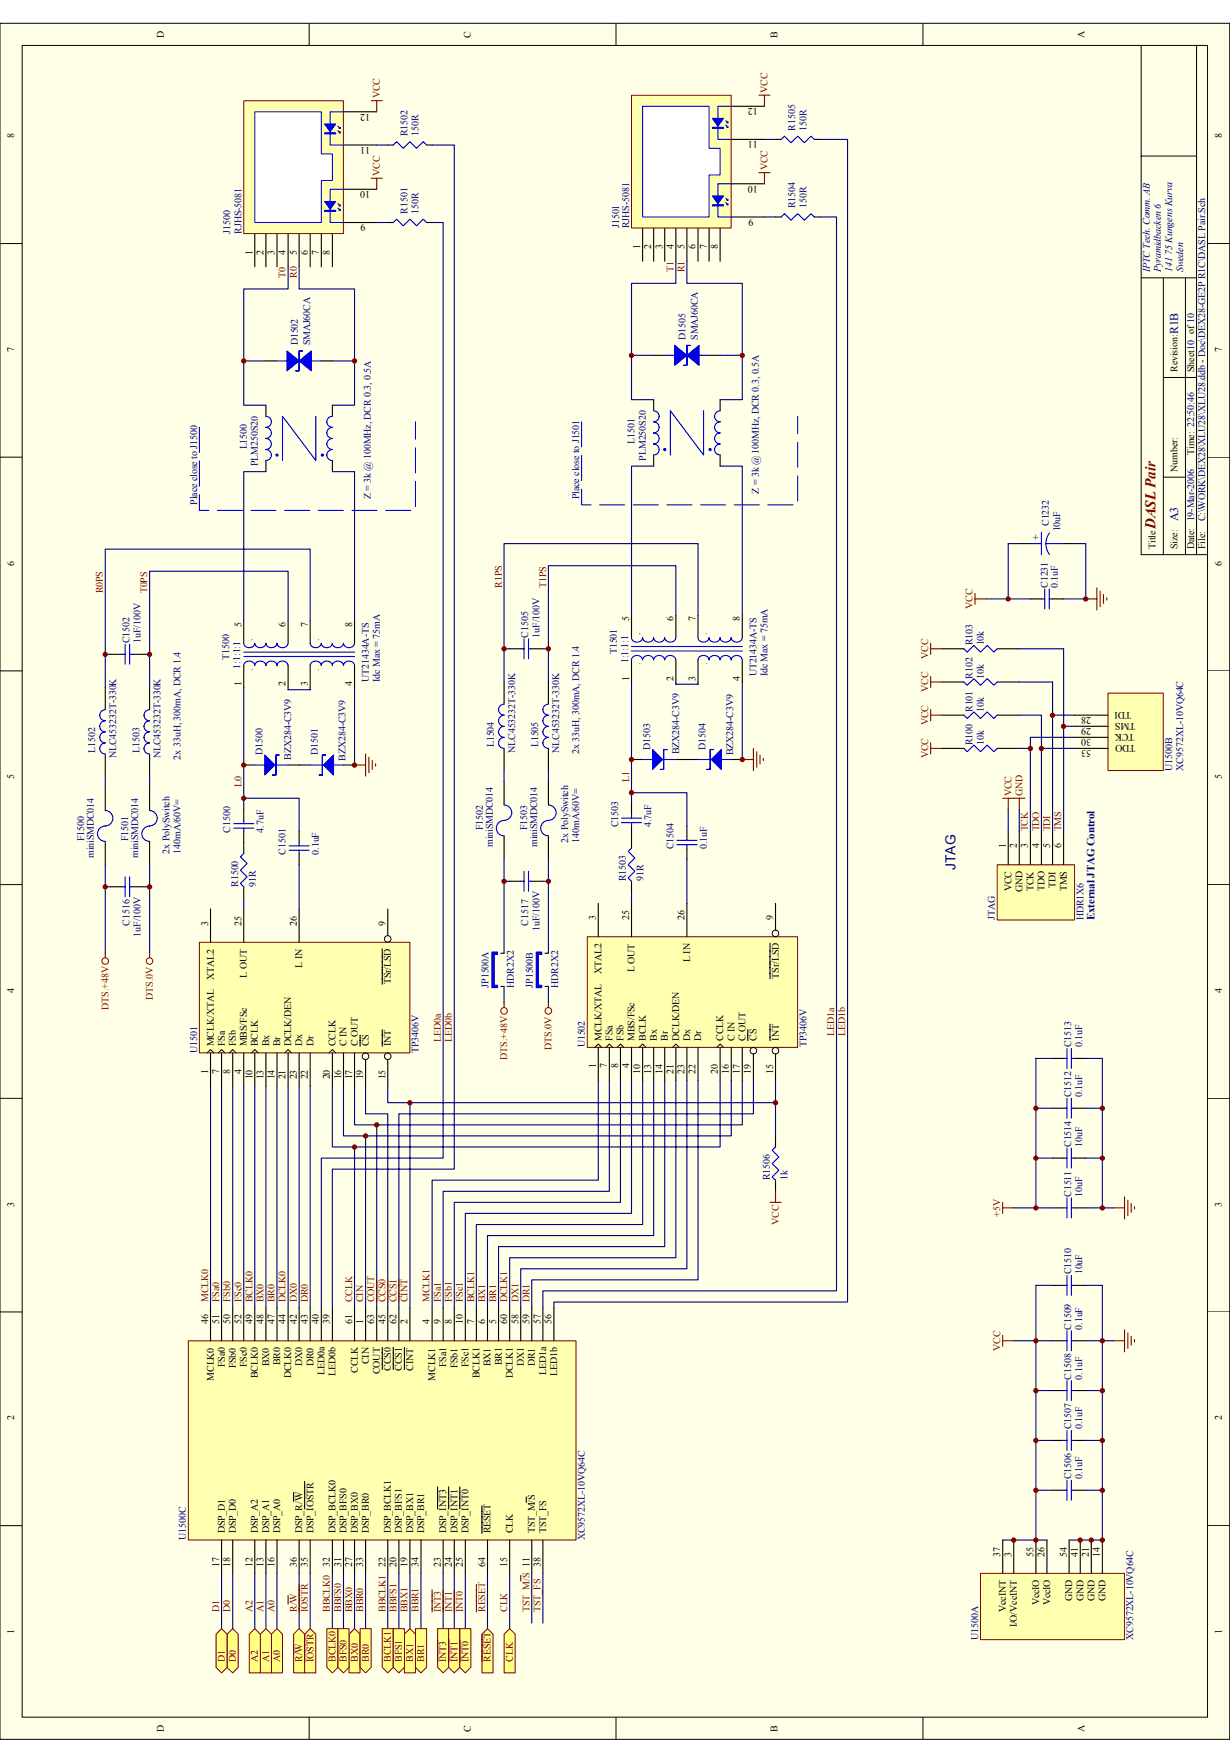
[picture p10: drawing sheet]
<svg xmlns="http://www.w3.org/2000/svg" width="297mm" height="420mm" viewBox="0 0 297 420" stroke-linecap="round" stroke-linejoin="round" font-family="sans-serif">
<defs><g id="words">
<text font-size="3.6" fill="#800000" x="279.1" y="127.8" transform="rotate(-90 279.1 127.8)">DASL Pair</text>
<text font-size="3.4" fill="#000080" x="230.7" y="210.1" transform="rotate(-90 230.7 210.1)">JTAG</text>
<g font-size="2.9" fill="#000080">
<text x="284.5" y="80.7" transform="rotate(-90 284.5 80.7)">R1B</text>
<text x="284.5" y="125.9" transform="rotate(-90 284.5 125.9)">A3</text>
</g>
<text font-size="2.7" fill="#000080" x="264.3" y="222.2" transform="rotate(-90 264.3 222.2)">External JTAG Control</text>
<g font-size="2.4">
<text x="39.6" y="9.1" transform="rotate(-90 39.6 9.1)">D</text>
<text x="113.7" y="9.1" transform="rotate(-90 113.7 9.1)">C</text>
<text x="187.8" y="9.1" transform="rotate(-90 187.8 9.1)">B</text>
<text x="261.9" y="9.1" transform="rotate(-90 261.9 9.1)">A</text>
<text x="89.4" y="27.5" transform="rotate(-180 89.4 27.5)">12</text>
<text x="183" y="26.1" transform="rotate(-180 183 26.1)">12</text>
<text x="3.4" y="33.4" transform="rotate(-90 3.4 33.4)">8</text>
<text x="89.4" y="35.5" transform="rotate(-180 89.4 35.5)">11</text>
<text x="183" y="34.2" transform="rotate(-180 183 34.2)">11</text>
<text x="295.1" y="33.4" transform="rotate(-90 295.1 33.4)">8</text>
<text x="89.4" y="46.2" transform="rotate(-180 89.4 46.2)">10</text>
<text x="183" y="44.8" transform="rotate(-180 183 44.8)">10</text>
<text x="181.9" y="52.9" transform="rotate(-180 181.9 52.9)">9</text>
<text x="88.3" y="54.2" transform="rotate(-180 88.3 54.2)">9</text>
<text x="61" y="61.5" transform="rotate(-90 61 61.5)">1</text>
<text x="63.6" y="61.5" transform="rotate(-90 63.6 61.5)">2</text>
<text x="66.3" y="61.5" transform="rotate(-90 66.3 61.5)">3</text>
<text x="69" y="61.5" transform="rotate(-90 69 61.5)">4</text>
<text x="71.7" y="61.5" transform="rotate(-90 71.7 61.5)">5</text>
<text x="74.3" y="61.5" transform="rotate(-90 74.3 61.5)">6</text>
<text x="77" y="61.5" transform="rotate(-90 77 61.5)">7</text>
<text x="79.7" y="61.5" transform="rotate(-90 79.7 61.5)">8</text>
<text x="154.6" y="60.1" transform="rotate(-90 154.6 60.1)">1</text>
<text x="157.3" y="60.1" transform="rotate(-90 157.3 60.1)">2</text>
<text x="160" y="60.1" transform="rotate(-90 160 60.1)">3</text>
<text x="162.6" y="60.1" transform="rotate(-90 162.6 60.1)">4</text>
<text x="165.3" y="60.1" transform="rotate(-90 165.3 60.1)">5</text>
<text x="168" y="60.1" transform="rotate(-90 168 60.1)">6</text>
<text x="170.7" y="60.1" transform="rotate(-90 170.7 60.1)">7</text>
<text x="173.3" y="60.1" transform="rotate(-90 173.3 60.1)">8</text>
<text x="3.4" y="85" transform="rotate(-90 3.4 85)">7</text>
<text x="284.4" y="89.8" transform="rotate(-90 284.4 89.8)">Revision:</text>
<text x="288.4" y="89.8" transform="rotate(-90 288.4 89.8)">Sheet10 of 10</text>
<text x="295.1" y="85" transform="rotate(-90 295.1 85)">7</text>
<text x="284.4" y="113.9" transform="rotate(-90 284.4 113.9)">Number:</text>
<text x="288.4" y="109.9" transform="rotate(-90 288.4 109.9)">Time: 22:50:46</text>
<text x="3.4" y="136.6" transform="rotate(-90 3.4 136.6)">6</text>
<text x="279" y="132.6" transform="rotate(-90 279 132.6)">Title</text>
<text x="284.4" y="132.6" transform="rotate(-90 284.4 132.6)">Size:</text>
<text x="288.4" y="132.6" transform="rotate(-90 288.4 132.6)">Date: 19-Mar-2006</text>
<text x="291.1" y="132.6" transform="rotate(-90 291.1 132.6)">File:</text>
<text x="295.1" y="136.6" transform="rotate(-90 295.1 136.6)">6</text>
<text x="151.9" y="150" transform="rotate(-90 151.9 150)">5</text>
<text x="162.6" y="150" transform="rotate(-90 162.6 150)">6</text>
<text x="168" y="150" transform="rotate(-90 168 150)">7</text>
<text x="178.7" y="150" transform="rotate(-90 178.7 150)">8</text>
<text x="58.3" y="151.3" transform="rotate(-90 58.3 151.3)">5</text>
<text x="69" y="151.3" transform="rotate(-90 69 151.3)">6</text>
<text x="74.3" y="151.3" transform="rotate(-90 74.3 151.3)">7</text>
<text x="85" y="151.3" transform="rotate(-90 85 151.3)">8</text>
<text x="58.3" y="165.7" transform="rotate(-90 58.3 165.7)">1</text>
<text x="69" y="165.7" transform="rotate(-90 69 165.7)">2</text>
<text x="74.3" y="165.7" transform="rotate(-90 74.3 165.7)">3</text>
<text x="85" y="165.7" transform="rotate(-90 85 165.7)">4</text>
<text x="151.9" y="164.4" transform="rotate(-90 151.9 164.4)">1</text>
<text x="162.6" y="164.4" transform="rotate(-90 162.6 164.4)">2</text>
<text x="168" y="164.4" transform="rotate(-90 168 164.4)">3</text>
<text x="178.7" y="164.4" transform="rotate(-90 178.7 164.4)">4</text>
<text x="263.5" y="173.2" transform="rotate(-180 263.5 173.2)">28</text>
<text x="273.2" y="171.8" transform="rotate(-180 273.2 171.8)">TDI</text>
<text x="263.5" y="175.8" transform="rotate(-180 263.5 175.8)">29</text>
<text x="263.5" y="178.5" transform="rotate(-180 263.5 178.5)">30</text>
<text x="274" y="177.2" transform="rotate(-180 274 177.2)">TCK</text>
<text x="274.3" y="174.5" transform="rotate(-180 274.3 174.5)">TMS</text>
<text x="274.3" y="179.9" transform="rotate(-180 274.3 179.9)">TDO</text>
<text x="263.5" y="181.2" transform="rotate(-180 263.5 181.2)">53</text>
<text x="3.4" y="188.2" transform="rotate(-90 3.4 188.2)">5</text>
<text x="295.1" y="188.2" transform="rotate(-90 295.1 188.2)">5</text>
<text x="242.9" y="204.8" transform="rotate(-90 242.9 204.8)">1</text>
<text x="245.6" y="204.8" transform="rotate(-90 245.6 204.8)">2</text>
<text x="248.2" y="204.8" transform="rotate(-90 248.2 204.8)">3</text>
<text x="250.9" y="204.8" transform="rotate(-90 250.9 204.8)">4</text>
<text x="253.6" y="204.8" transform="rotate(-90 253.6 204.8)">5</text>
<text x="256.3" y="204.8" transform="rotate(-90 256.3 204.8)">6</text>
<text x="244.2" y="215.2" transform="rotate(-90 244.2 215.2)">VCC</text>
<text x="246.9" y="215.5" transform="rotate(-90 246.9 215.5)">GND</text>
<text x="249.6" y="215.2" transform="rotate(-90 249.6 215.2)">TCK</text>
<text x="252.3" y="215.2" transform="rotate(-90 252.3 215.2)">TDO</text>
<text x="254.9" y="214.4" transform="rotate(-90 254.9 214.4)">TDI</text>
<text x="257.6" y="215.2" transform="rotate(-90 257.6 215.2)">TMS</text>
<text x="50.2" y="223.5" transform="rotate(-90 50.2 223.5)">3</text>
<text x="58.3" y="223.5" transform="rotate(-90 58.3 223.5)">25</text>
<text x="71.7" y="223.5" transform="rotate(-90 71.7 223.5)">26</text>
<text x="93.1" y="223.5" transform="rotate(-90 93.1 223.5)">9</text>
<text x="143.9" y="222.2" transform="rotate(-90 143.9 222.2)">3</text>
<text x="151.9" y="222.2" transform="rotate(-90 151.9 222.2)">25</text>
<text x="165.3" y="222.2" transform="rotate(-90 165.3 222.2)">26</text>
<text x="186.7" y="222.2" transform="rotate(-90 186.7 222.2)">9</text>
<text x="73" y="233.6" transform="rotate(-90 73 233.6)">L IN</text>
<text x="166.6" y="232.3" transform="rotate(-90 166.6 232.3)">L IN</text>
<text x="3.4" y="239.8" transform="rotate(-90 3.4 239.8)">4</text>
<text x="51.6" y="236.6" transform="rotate(-90 51.6 236.6)">XTAL2</text>
<text x="59.6" y="236.1" transform="rotate(-90 59.6 236.1)">L OUT</text>
<text x="94.4" y="237.7" transform="rotate(-90 94.4 237.7)">TSr/LSD</text>
<text x="145.2" y="235.3" transform="rotate(-90 145.2 235.3)">XTAL2</text>
<text x="153.3" y="234.7" transform="rotate(-90 153.3 234.7)">L OUT</text>
<text x="188" y="236.3" transform="rotate(-90 188 236.3)">TSr/LSD</text>
<text x="295.1" y="239.8" transform="rotate(-90 295.1 239.8)">4</text>
<text x="145.2" y="251.3" transform="rotate(-90 145.2 251.3)">MCLK/XTAL</text>
<text x="147.9" y="251.3" transform="rotate(-90 147.9 251.3)">FSa</text>
<text x="150.6" y="251.3" transform="rotate(-90 150.6 251.3)">FSb</text>
<text x="153.3" y="251.3" transform="rotate(-90 153.3 251.3)">MBS/FSc</text>
<text x="155.9" y="251.3" transform="rotate(-90 155.9 251.3)">BCLK</text>
<text x="158.6" y="251.3" transform="rotate(-90 158.6 251.3)">Bx</text>
<text x="161.3" y="251.3" transform="rotate(-90 161.3 251.3)">Br</text>
<text x="164" y="251.3" transform="rotate(-90 164 251.3)">DCLK/DEN</text>
<text x="166.6" y="251.3" transform="rotate(-90 166.6 251.3)">Dx</text>
<text x="169.3" y="251.3" transform="rotate(-90 169.3 251.3)">Dr</text>
<text x="174.7" y="251.3" transform="rotate(-90 174.7 251.3)">CCLK</text>
<text x="177.4" y="251.3" transform="rotate(-90 177.4 251.3)">C IN</text>
<text x="180" y="251.3" transform="rotate(-90 180 251.3)">C OUT</text>
<text x="182.7" y="251.3" transform="rotate(-90 182.7 251.3)">CS</text>
<text x="188" y="251.3" transform="rotate(-90 188 251.3)">INT</text>
<text x="51.6" y="252.6" transform="rotate(-90 51.6 252.6)">MCLK/XTAL</text>
<text x="54.3" y="252.6" transform="rotate(-90 54.3 252.6)">FSa</text>
<text x="56.9" y="252.6" transform="rotate(-90 56.9 252.6)">FSb</text>
<text x="59.6" y="252.6" transform="rotate(-90 59.6 252.6)">MBS/FSc</text>
<text x="62.3" y="252.6" transform="rotate(-90 62.3 252.6)">BCLK</text>
<text x="65" y="252.6" transform="rotate(-90 65 252.6)">Bx</text>
<text x="67.6" y="252.6" transform="rotate(-90 67.6 252.6)">Br</text>
<text x="70.3" y="252.6" transform="rotate(-90 70.3 252.6)">DCLK/DEN</text>
<text x="73" y="252.6" transform="rotate(-90 73 252.6)">Dx</text>
<text x="75.7" y="252.6" transform="rotate(-90 75.7 252.6)">Dr</text>
<text x="81" y="252.6" transform="rotate(-90 81 252.6)">CCLK</text>
<text x="83.7" y="252.6" transform="rotate(-90 83.7 252.6)">C IN</text>
<text x="86.4" y="252.6" transform="rotate(-90 86.4 252.6)">C OUT</text>
<text x="89" y="252.6" transform="rotate(-90 89 252.6)">CS</text>
<text x="94.4" y="252.6" transform="rotate(-90 94.4 252.6)">INT</text>
<text x="143.9" y="258" transform="rotate(-90 143.9 258)">1</text>
<text x="146.6" y="258" transform="rotate(-90 146.6 258)">7</text>
<text x="149.2" y="258" transform="rotate(-90 149.2 258)">8</text>
<text x="151.9" y="258" transform="rotate(-90 151.9 258)">4</text>
<text x="50.2" y="259.3" transform="rotate(-90 50.2 259.3)">1</text>
<text x="52.9" y="259.3" transform="rotate(-90 52.9 259.3)">7</text>
<text x="55.6" y="259.3" transform="rotate(-90 55.6 259.3)">8</text>
<text x="58.3" y="259.3" transform="rotate(-90 58.3 259.3)">4</text>
<text x="61" y="260.7" transform="rotate(-90 61 260.7)">10</text>
<text x="63.6" y="260.7" transform="rotate(-90 63.6 260.7)">13</text>
<text x="66.3" y="260.7" transform="rotate(-90 66.3 260.7)">14</text>
<text x="69" y="260.7" transform="rotate(-90 69 260.7)">21</text>
<text x="71.7" y="260.7" transform="rotate(-90 71.7 260.7)">23</text>
<text x="74.3" y="260.7" transform="rotate(-90 74.3 260.7)">22</text>
<text x="79.7" y="260.7" transform="rotate(-90 79.7 260.7)">20</text>
<text x="82.4" y="260.7" transform="rotate(-90 82.4 260.7)">16</text>
<text x="85" y="260.7" transform="rotate(-90 85 260.7)">17</text>
<text x="87.7" y="260.7" transform="rotate(-90 87.7 260.7)">19</text>
<text x="93.1" y="260.7" transform="rotate(-90 93.1 260.7)">15</text>
<text x="154.6" y="259.3" transform="rotate(-90 154.6 259.3)">10</text>
<text x="157.3" y="259.3" transform="rotate(-90 157.3 259.3)">13</text>
<text x="160" y="259.3" transform="rotate(-90 160 259.3)">14</text>
<text x="162.6" y="259.3" transform="rotate(-90 162.6 259.3)">21</text>
<text x="165.3" y="259.3" transform="rotate(-90 165.3 259.3)">23</text>
<text x="168" y="259.3" transform="rotate(-90 168 259.3)">22</text>
<text x="173.3" y="259.3" transform="rotate(-90 173.3 259.3)">20</text>
<text x="176" y="259.3" transform="rotate(-90 176 259.3)">16</text>
<text x="178.7" y="259.3" transform="rotate(-90 178.7 259.3)">17</text>
<text x="181.4" y="259.3" transform="rotate(-90 181.4 259.3)">19</text>
<text x="186.7" y="259.3" transform="rotate(-90 186.7 259.3)">15</text>
<text x="3.4" y="291.4" transform="rotate(-90 3.4 291.4)">3</text>
<text x="295.1" y="291.4" transform="rotate(-90 295.1 291.4)">3</text>
<text x="50.2" y="319.7" transform="rotate(-90 50.2 319.7)">46</text>
<text x="52.9" y="319.7" transform="rotate(-90 52.9 319.7)">51</text>
<text x="55.6" y="319.7" transform="rotate(-90 55.6 319.7)">50</text>
<text x="58.3" y="319.7" transform="rotate(-90 58.3 319.7)">52</text>
<text x="61" y="319.7" transform="rotate(-90 61 319.7)">49</text>
<text x="63.6" y="319.7" transform="rotate(-90 63.6 319.7)">48</text>
<text x="66.3" y="319.7" transform="rotate(-90 66.3 319.7)">47</text>
<text x="69" y="319.7" transform="rotate(-90 69 319.7)">44</text>
<text x="71.7" y="319.7" transform="rotate(-90 71.7 319.7)">42</text>
<text x="74.3" y="319.7" transform="rotate(-90 74.3 319.7)">43</text>
<text x="77" y="319.7" transform="rotate(-90 77 319.7)">40</text>
<text x="79.7" y="319.7" transform="rotate(-90 79.7 319.7)">39</text>
<text x="85" y="319.7" transform="rotate(-90 85 319.7)">61</text>
<text x="87.7" y="319.7" transform="rotate(-90 87.7 319.7)">1</text>
<text x="90.4" y="319.7" transform="rotate(-90 90.4 319.7)">63</text>
<text x="93.1" y="319.7" transform="rotate(-90 93.1 319.7)">45</text>
<text x="95.7" y="319.7" transform="rotate(-90 95.7 319.7)">62</text>
<text x="98.4" y="319.7" transform="rotate(-90 98.4 319.7)">2</text>
<text x="103.8" y="319.7" transform="rotate(-90 103.8 319.7)">4</text>
<text x="106.4" y="319.7" transform="rotate(-90 106.4 319.7)">9</text>
<text x="109.1" y="319.7" transform="rotate(-90 109.1 319.7)">8</text>
<text x="111.8" y="319.7" transform="rotate(-90 111.8 319.7)">10</text>
<text x="114.5" y="319.7" transform="rotate(-90 114.5 319.7)">7</text>
<text x="117.1" y="319.7" transform="rotate(-90 117.1 319.7)">6</text>
<text x="119.8" y="319.7" transform="rotate(-90 119.8 319.7)">5</text>
<text x="122.5" y="319.7" transform="rotate(-90 122.5 319.7)">60</text>
<text x="125.2" y="319.7" transform="rotate(-90 125.2 319.7)">58</text>
<text x="127.8" y="319.7" transform="rotate(-90 127.8 319.7)">59</text>
<text x="130.5" y="319.7" transform="rotate(-90 130.5 319.7)">57</text>
<text x="133.2" y="319.7" transform="rotate(-90 133.2 319.7)">56</text>
<text x="65" y="329.9" transform="rotate(-90 65 329.9)">BX0</text>
<text x="67.6" y="329.6" transform="rotate(-90 67.6 329.6)">BR0</text>
<text x="73" y="329.9" transform="rotate(-90 73 329.9)">DX0</text>
<text x="75.7" y="329.9" transform="rotate(-90 75.7 329.9)">DR0</text>
<text x="89" y="329.4" transform="rotate(-90 89 329.4)">CIN</text>
<text x="118.5" y="329.9" transform="rotate(-90 118.5 329.9)">BX1</text>
<text x="121.2" y="329.6" transform="rotate(-90 121.2 329.6)">BR1</text>
<text x="126.5" y="329.9" transform="rotate(-90 126.5 329.9)">DX1</text>
<text x="129.2" y="329.9" transform="rotate(-90 129.2 329.9)">DR1</text>
<text x="51.6" y="333.4" transform="rotate(-90 51.6 333.4)">MCLK0</text>
<text x="54.3" y="330.2" transform="rotate(-90 54.3 330.2)">FSa0</text>
<text x="56.9" y="330.4" transform="rotate(-90 56.9 330.4)">FSb0</text>
<text x="59.6" y="330.2" transform="rotate(-90 59.6 330.2)">FSc0</text>
<text x="62.3" y="332.8" transform="rotate(-90 62.3 332.8)">BCLK0</text>
<text x="70.3" y="332.8" transform="rotate(-90 70.3 332.8)">DCLK0</text>
<text x="78.4" y="332" transform="rotate(-90 78.4 332)">LED0a</text>
<text x="81" y="332.3" transform="rotate(-90 81 332.3)">LED0b</text>
<text x="86.4" y="331.5" transform="rotate(-90 86.4 331.5)">CCLK</text>
<text x="91.7" y="331.8" transform="rotate(-90 91.7 331.8)">COUT</text>
<text x="94.4" y="331" transform="rotate(-90 94.4 331)">CCS0</text>
<text x="97.1" y="331" transform="rotate(-90 97.1 331)">CCS1</text>
<text x="99.8" y="331" transform="rotate(-90 99.8 331)">CINT</text>
<text x="105.1" y="333.4" transform="rotate(-90 105.1 333.4)">MCLK1</text>
<text x="107.8" y="330.2" transform="rotate(-90 107.8 330.2)">FSa1</text>
<text x="110.4" y="330.4" transform="rotate(-90 110.4 330.4)">FSb1</text>
<text x="113.1" y="330.2" transform="rotate(-90 113.1 330.2)">FSc1</text>
<text x="115.8" y="332.8" transform="rotate(-90 115.8 332.8)">BCLK1</text>
<text x="123.8" y="332.8" transform="rotate(-90 123.8 332.8)">DCLK1</text>
<text x="131.9" y="332" transform="rotate(-90 131.9 332)">LED1a</text>
<text x="134.5" y="332.3" transform="rotate(-90 134.5 332.3)">LED1b</text>
<text x="3.4" y="343" transform="rotate(-90 3.4 343)">2</text>
<text x="295.1" y="343" transform="rotate(-90 295.1 343)">2</text>
<text x="54.3" y="370.3" transform="rotate(-90 54.3 370.3)">DSP_D1</text>
<text x="56.9" y="370.3" transform="rotate(-90 56.9 370.3)">DSP_D0</text>
<text x="62.3" y="370.3" transform="rotate(-90 62.3 370.3)">DSP_A2</text>
<text x="65" y="370.3" transform="rotate(-90 65 370.3)">DSP_A1</text>
<text x="67.6" y="370.3" transform="rotate(-90 67.6 370.3)">DSP_A0</text>
<text x="73" y="370.3" transform="rotate(-90 73 370.3)">DSP_R/W</text>
<text x="75.7" y="370.3" transform="rotate(-90 75.7 370.3)">DSP_IOSTR</text>
<text x="81" y="370.3" transform="rotate(-90 81 370.3)">DSP_BCLK0</text>
<text x="83.7" y="370.3" transform="rotate(-90 83.7 370.3)">DSP_BFS0</text>
<text x="86.4" y="370.3" transform="rotate(-90 86.4 370.3)">DSP_BX0</text>
<text x="89" y="370.3" transform="rotate(-90 89 370.3)">DSP_BR0</text>
<text x="94.4" y="370.3" transform="rotate(-90 94.4 370.3)">DSP_BCLK1</text>
<text x="97.1" y="370.3" transform="rotate(-90 97.1 370.3)">DSP_BFS1</text>
<text x="99.8" y="370.3" transform="rotate(-90 99.8 370.3)">DSP_BX1</text>
<text x="102.4" y="370.3" transform="rotate(-90 102.4 370.3)">DSP_BR1</text>
<text x="107.8" y="370.3" transform="rotate(-90 107.8 370.3)">DSP_INT3</text>
<text x="110.4" y="370.3" transform="rotate(-90 110.4 370.3)">DSP_INT1</text>
<text x="113.1" y="370.3" transform="rotate(-90 113.1 370.3)">DSP_INT0</text>
<text x="118.5" y="370.3" transform="rotate(-90 118.5 370.3)">RESET</text>
<text x="123.8" y="370.3" transform="rotate(-90 123.8 370.3)">CLK</text>
<text x="129.2" y="370.3" transform="rotate(-90 129.2 370.3)">TST_M/S</text>
<text x="131.9" y="370.3" transform="rotate(-90 131.9 370.3)">TST_FS</text>
<text x="241.6" y="375.9" transform="rotate(-90 241.6 375.9)">37</text>
<text x="244.2" y="375.9" transform="rotate(-90 244.2 375.9)">3</text>
<text x="249.6" y="375.9" transform="rotate(-90 249.6 375.9)">55</text>
<text x="252.3" y="375.9" transform="rotate(-90 252.3 375.9)">26</text>
<text x="257.6" y="375.9" transform="rotate(-90 257.6 375.9)">54</text>
<text x="260.3" y="375.9" transform="rotate(-90 260.3 375.9)">41</text>
<text x="263" y="375.9" transform="rotate(-90 263 375.9)">21</text>
<text x="265.6" y="375.9" transform="rotate(-90 265.6 375.9)">14</text>
<text x="52.9" y="378.3" transform="rotate(-90 52.9 378.3)">17</text>
<text x="55.6" y="378.3" transform="rotate(-90 55.6 378.3)">18</text>
<text x="61" y="378.3" transform="rotate(-90 61 378.3)">12</text>
<text x="63.6" y="378.3" transform="rotate(-90 63.6 378.3)">13</text>
<text x="66.3" y="378.3" transform="rotate(-90 66.3 378.3)">16</text>
<text x="71.7" y="378.3" transform="rotate(-90 71.7 378.3)">36</text>
<text x="74.3" y="378.3" transform="rotate(-90 74.3 378.3)">35</text>
<text x="79.7" y="378.3" transform="rotate(-90 79.7 378.3)">32</text>
<text x="82.4" y="378.3" transform="rotate(-90 82.4 378.3)">31</text>
<text x="85" y="378.3" transform="rotate(-90 85 378.3)">27</text>
<text x="87.7" y="378.3" transform="rotate(-90 87.7 378.3)">33</text>
<text x="93.1" y="378.3" transform="rotate(-90 93.1 378.3)">22</text>
<text x="95.7" y="378.3" transform="rotate(-90 95.7 378.3)">20</text>
<text x="98.4" y="378.3" transform="rotate(-90 98.4 378.3)">19</text>
<text x="101.1" y="378.3" transform="rotate(-90 101.1 378.3)">34</text>
<text x="106.4" y="378.3" transform="rotate(-90 106.4 378.3)">23</text>
<text x="109.1" y="378.3" transform="rotate(-90 109.1 378.3)">24</text>
<text x="111.8" y="378.3" transform="rotate(-90 111.8 378.3)">25</text>
<text x="117.1" y="378.3" transform="rotate(-90 117.1 378.3)">64</text>
<text x="122.5" y="378.3" transform="rotate(-90 122.5 378.3)">15</text>
<text x="130.5" y="378.3" transform="rotate(-90 130.5 378.3)">38</text>
<text x="242.9" y="389.2" transform="rotate(-90 242.9 389.2)">VccINT</text>
<text x="250.9" y="387.7" transform="rotate(-90 250.9 387.7)">VccIO</text>
<text x="253.6" y="387.7" transform="rotate(-90 253.6 387.7)">VccIO</text>
<text x="259" y="386.6" transform="rotate(-90 259 386.6)">GND</text>
<text x="261.6" y="386.6" transform="rotate(-90 261.6 386.6)">GND</text>
<text x="264.3" y="386.6" transform="rotate(-90 264.3 386.6)">GND</text>
<text x="267" y="386.6" transform="rotate(-90 267 386.6)">GND</text>
<text x="3.4" y="394.6" transform="rotate(-90 3.4 394.6)">1</text>
<text x="245.6" y="393" transform="rotate(-90 245.6 393)">I/O/VccINT</text>
<text x="295.1" y="394.6" transform="rotate(-90 295.1 394.6)">1</text>
<text x="39.6" y="418.1" transform="rotate(-90 39.6 418.1)">D</text>
<text x="113.7" y="418.1" transform="rotate(-90 113.7 418.1)">C</text>
<text x="187.8" y="418.1" transform="rotate(-90 187.8 418.1)">B</text>
<text x="261.9" y="418.1" transform="rotate(-90 261.9 418.1)">A</text>
</g>
<g font-size="2.4" fill="#800000">
<text x="91.7" y="23.8" transform="rotate(-90 91.7 23.8)">VCC</text>
<text x="185.4" y="22.4" transform="rotate(-90 185.4 22.4)">VCC</text>
<text x="185.4" y="41.2" transform="rotate(-90 185.4 41.2)">VCC</text>
<text x="91.7" y="42.5" transform="rotate(-90 91.7 42.5)">VCC</text>
<text x="162.6" y="65.8" transform="rotate(-90 162.6 65.8)">T1</text>
<text x="165.3" y="65.8" transform="rotate(-90 165.3 65.8)">R1</text>
<text x="69" y="67.1" transform="rotate(-90 69 67.1)">T0</text>
<text x="71.7" y="67.1" transform="rotate(-90 71.7 67.1)">R0</text>
<text x="24.8" y="143.3" transform="rotate(-90 24.8 143.3)">R0PS</text>
<text x="35.5" y="143.3" transform="rotate(-90 35.5 143.3)">T0PS</text>
<text x="121.2" y="142" transform="rotate(-90 121.2 142)">R1PS</text>
<text x="131.9" y="142" transform="rotate(-90 131.9 142)">T1PS</text>
<text x="234.9" y="147" transform="rotate(-90 234.9 147)">VCC</text>
<text x="224.2" y="159.1" transform="rotate(-90 224.2 159.1)">VCC</text>
<text x="224.2" y="167.1" transform="rotate(-90 224.2 167.1)">VCC</text>
<text x="224.2" y="175.1" transform="rotate(-90 224.2 175.1)">VCC</text>
<text x="224.2" y="183.1" transform="rotate(-90 224.2 183.1)">VCC</text>
<text x="58.3" y="190.1" transform="rotate(-90 58.3 190.1)">L0</text>
<text x="151.9" y="188.7" transform="rotate(-90 151.9 188.7)">L1</text>
<text x="244.2" y="192.2" transform="rotate(-90 244.2 192.2)">VCC</text>
<text x="246.9" y="192.2" transform="rotate(-90 246.9 192.2)">GND</text>
<text x="248.2" y="200.8" transform="rotate(-90 248.2 200.8)">TCK</text>
<text x="250.9" y="200.8" transform="rotate(-90 250.9 200.8)">TDO</text>
<text x="253.6" y="200.8" transform="rotate(-90 253.6 200.8)">TDI</text>
<text x="256.3" y="200.8" transform="rotate(-90 256.3 200.8)">TMS</text>
<text x="26.2" y="243.8" transform="rotate(-90 26.2 243.8)">DTS.+48V</text>
<text x="36.9" y="241.4" transform="rotate(-90 36.9 241.4)">DTS.0V</text>
<text x="106.4" y="251.6" transform="rotate(-90 106.4 251.6)">LED0a</text>
<text x="109.1" y="251.6" transform="rotate(-90 109.1 251.6)">LED0b</text>
<text x="201.4" y="250.2" transform="rotate(-90 201.4 250.2)">LED1a</text>
<text x="204.1" y="250.2" transform="rotate(-90 204.1 250.2)">LED1b</text>
<text x="122.5" y="255.9" transform="rotate(-90 122.5 255.9)">DTS.+48V</text>
<text x="133.2" y="253.4" transform="rotate(-90 133.2 253.4)">DTS.0V</text>
<text x="241.6" y="293.8" transform="rotate(-90 241.6 293.8)">+5V</text>
<text x="188" y="295.7" transform="rotate(-90 188 295.7)">VCC</text>
<text x="50.2" y="314.4" transform="rotate(-90 50.2 314.4)">MCLK0</text>
<text x="52.9" y="314.4" transform="rotate(-90 52.9 314.4)">FSa0</text>
<text x="55.6" y="314.4" transform="rotate(-90 55.6 314.4)">FSb0</text>
<text x="58.3" y="314.4" transform="rotate(-90 58.3 314.4)">FSc0</text>
<text x="61" y="314.4" transform="rotate(-90 61 314.4)">BCLK0</text>
<text x="63.6" y="314.4" transform="rotate(-90 63.6 314.4)">BX0</text>
<text x="66.3" y="314.4" transform="rotate(-90 66.3 314.4)">BR0</text>
<text x="69" y="314.4" transform="rotate(-90 69 314.4)">DCLK0</text>
<text x="71.7" y="314.4" transform="rotate(-90 71.7 314.4)">DX0</text>
<text x="74.3" y="314.4" transform="rotate(-90 74.3 314.4)">DR0</text>
<text x="85" y="314.4" transform="rotate(-90 85 314.4)">CCLK</text>
<text x="87.7" y="314.4" transform="rotate(-90 87.7 314.4)">CIN</text>
<text x="90.4" y="314.4" transform="rotate(-90 90.4 314.4)">COUT</text>
<text x="93.1" y="314.4" transform="rotate(-90 93.1 314.4)">CCS0</text>
<text x="95.7" y="314.4" transform="rotate(-90 95.7 314.4)">CCS1</text>
<text x="98.4" y="314.4" transform="rotate(-90 98.4 314.4)">CINT</text>
<text x="103.8" y="314.4" transform="rotate(-90 103.8 314.4)">MCLK1</text>
<text x="106.4" y="314.4" transform="rotate(-90 106.4 314.4)">FSa1</text>
<text x="109.1" y="314.4" transform="rotate(-90 109.1 314.4)">FSb1</text>
<text x="111.8" y="314.4" transform="rotate(-90 111.8 314.4)">FSc1</text>
<text x="114.5" y="314.4" transform="rotate(-90 114.5 314.4)">BCLK1</text>
<text x="117.1" y="314.4" transform="rotate(-90 117.1 314.4)">BX1</text>
<text x="119.8" y="314.4" transform="rotate(-90 119.8 314.4)">BR1</text>
<text x="122.5" y="314.4" transform="rotate(-90 122.5 314.4)">DCLK1</text>
<text x="125.2" y="314.4" transform="rotate(-90 125.2 314.4)">DX1</text>
<text x="127.8" y="314.4" transform="rotate(-90 127.8 314.4)">DR1</text>
<text x="241.6" y="326.2" transform="rotate(-90 241.6 326.2)">VCC</text>
<text x="52.9" y="389.2" transform="rotate(-90 52.9 389.2)">D1</text>
<text x="55.6" y="389.2" transform="rotate(-90 55.6 389.2)">D0</text>
<text x="61" y="389.2" transform="rotate(-90 61 389.2)">A2</text>
<text x="63.6" y="389.2" transform="rotate(-90 63.6 389.2)">A1</text>
<text x="66.3" y="389.2" transform="rotate(-90 66.3 389.2)">A0</text>
<text x="71.7" y="389.2" transform="rotate(-90 71.7 389.2)">R/W</text>
<text x="74.3" y="389.2" transform="rotate(-90 74.3 389.2)">IOSTR</text>
<text x="79.7" y="389.2" transform="rotate(-90 79.7 389.2)">BBCLK0</text>
<text x="82.4" y="389.2" transform="rotate(-90 82.4 389.2)">BBFS0</text>
<text x="85" y="389.2" transform="rotate(-90 85 389.2)">BBX0</text>
<text x="87.7" y="389.2" transform="rotate(-90 87.7 389.2)">BBR0</text>
<text x="93.1" y="389.2" transform="rotate(-90 93.1 389.2)">BBCLK1</text>
<text x="95.7" y="389.2" transform="rotate(-90 95.7 389.2)">BBFS1</text>
<text x="98.4" y="389.2" transform="rotate(-90 98.4 389.2)">BBX1</text>
<text x="101.1" y="389.2" transform="rotate(-90 101.1 389.2)">BBR1</text>
<text x="106.4" y="389.2" transform="rotate(-90 106.4 389.2)">INT3</text>
<text x="109.1" y="389.2" transform="rotate(-90 109.1 389.2)">INT1</text>
<text x="111.8" y="389.2" transform="rotate(-90 111.8 389.2)">INT0</text>
<text x="117.1" y="389.2" transform="rotate(-90 117.1 389.2)">RESET</text>
<text x="122.5" y="389.2" transform="rotate(-90 122.5 389.2)">CLK</text>
<text x="127.8" y="389.2" transform="rotate(-90 127.8 389.2)">TST_M/S 11</text>
<text x="130.5" y="389.2" transform="rotate(-90 130.5 389.2)">TST_FS</text>
<text x="54.3" y="401.3" transform="rotate(-90 54.3 401.3)">D1</text>
<text x="56.9" y="401.3" transform="rotate(-90 56.9 401.3)">D0</text>
<text x="62.3" y="401.3" transform="rotate(-90 62.3 401.3)">A2</text>
<text x="65" y="401.3" transform="rotate(-90 65 401.3)">A1</text>
<text x="67.6" y="401.3" transform="rotate(-90 67.6 401.3)">A0</text>
<text x="73" y="401.3" transform="rotate(-90 73 401.3)">R/W</text>
<text x="75.7" y="401.3" transform="rotate(-90 75.7 401.3)">IOSTR</text>
<text x="81" y="401.3" transform="rotate(-90 81 401.3)">BCLK0</text>
<text x="83.7" y="401.3" transform="rotate(-90 83.7 401.3)">BFS0</text>
<text x="86.4" y="401.3" transform="rotate(-90 86.4 401.3)">BX0</text>
<text x="89" y="401.3" transform="rotate(-90 89 401.3)">BR0</text>
<text x="94.4" y="401.3" transform="rotate(-90 94.4 401.3)">BCLK1</text>
<text x="97.1" y="401.3" transform="rotate(-90 97.1 401.3)">BFS1</text>
<text x="99.8" y="401.3" transform="rotate(-90 99.8 401.3)">BX1</text>
<text x="102.4" y="401.3" transform="rotate(-90 102.4 401.3)">BR1</text>
<text x="107.8" y="401.3" transform="rotate(-90 107.8 401.3)">INT3</text>
<text x="110.4" y="401.3" transform="rotate(-90 110.4 401.3)">INT1</text>
<text x="113.1" y="401.3" transform="rotate(-90 113.1 401.3)">INT0</text>
<text x="118.5" y="401.3" transform="rotate(-90 118.5 401.3)">RESET</text>
<text x="123.8" y="401.3" transform="rotate(-90 123.8 401.3)">CLK</text>
</g>
<g font-size="2.4" fill="#000080">
<text x="98.4" y="32.9" transform="rotate(-90 98.4 32.9)">R1502</text>
<text x="101.1" y="32.9" transform="rotate(-90 101.1 32.9)">150R</text>
<text x="192.1" y="31.5" transform="rotate(-90 192.1 31.5)">R1505</text>
<text x="194.7" y="31.5" transform="rotate(-90 194.7 31.5)">150R</text>
<text x="98.4" y="51.6" transform="rotate(-90 98.4 51.6)">R1501</text>
<text x="101.1" y="51.6" transform="rotate(-90 101.1 51.6)">150R</text>
<text x="192.1" y="50.3" transform="rotate(-90 192.1 50.3)">R1504</text>
<text x="194.7" y="50.3" transform="rotate(-90 194.7 50.3)">150R</text>
<text x="55.6" y="56.4" transform="rotate(-90 55.6 56.4)">J1500</text>
<text x="58.3" y="56.4" transform="rotate(-90 58.3 56.4)">RJHS-5081</text>
<text x="149.5" y="55.1" transform="rotate(-90 149.5 55.1)">J1501</text>
<text x="151.9" y="55.1" transform="rotate(-90 151.9 55.1)">RJHS-5081</text>
<text x="277.7" y="65.8" transform="rotate(-90 277.7 65.8)">IPTC Tech. Comm. AB</text>
<text x="280.4" y="65.8" transform="rotate(-90 280.4 65.8)">Pyramidbacken 6</text>
<text x="283" y="65.8" transform="rotate(-90 283 65.8)">141 75 Kungens Kurva</text>
<text x="285.7" y="65.8" transform="rotate(-90 285.7 65.8)">Sweden</text>
<text x="71.9" y="83.4" transform="rotate(-90 71.9 83.4)">D1502</text>
<text x="74.9" y="83.4" transform="rotate(-90 74.9 83.4)">SMAJ60CA</text>
<text x="165.6" y="82.1" transform="rotate(-90 165.6 82.1)">D1505</text>
<text x="168.5" y="82.1" transform="rotate(-90 168.5 82.1)">SMAJ60CA</text>
<text x="153.3" y="107.2" transform="rotate(-90 153.3 107.2)">L1501</text>
<text x="59.6" y="108.5" transform="rotate(-90 59.6 108.5)">L1500</text>
<text x="62.3" y="112.6" transform="rotate(-90 62.3 112.6)">PLM250S20</text>
<text x="155.9" y="111.2" transform="rotate(-90 155.9 111.2)">PLM250S20</text>
<text x="183.2" y="119.2" transform="rotate(-90 183.2 119.2)">Z = 3k @ 100MHz, DCR 0.3, 0.5A</text>
<text x="47.6" y="121.9" transform="rotate(-90 47.6 121.9)">Place close to J1500</text>
<text x="89.6" y="120.6" transform="rotate(-90 89.6 120.6)">Z = 3k @ 100MHz, DCR 0.3, 0.5A</text>
<text x="139.9" y="120.6" transform="rotate(-90 139.9 120.6)">Place close to J1501</text>
<text x="291.1" y="125.9" transform="rotate(-90 291.1 125.9)">C:\WORK\DEX28\XLU28\XLU28.ddb - Doc\DEX28-GE2P R1C\DASL Pair.Sch</text>
<text x="250.9" y="130.5" transform="rotate(-90 250.9 130.5)">+</text>
<text x="253.3" y="127" transform="rotate(-90 253.3 127)">C1232</text>
<text x="256" y="128.3" transform="rotate(-90 256 128.3)">10uF</text>
<text x="253.1" y="142" transform="rotate(-90 253.1 142)">C1231</text>
<text x="255.5" y="142" transform="rotate(-90 255.5 142)">0.1uF</text>
<text x="31.3" y="155.3" transform="rotate(-90 31.3 155.3)">C1502</text>
<text x="33.9" y="155.3" transform="rotate(-90 33.9 155.3)">1uF/100V</text>
<text x="61" y="154.8" transform="rotate(-90 61 154.8)">.</text>
<text x="77" y="154.8" transform="rotate(-90 77 154.8)">.</text>
<text x="127.6" y="154" transform="rotate(-90 127.6 154)">C1505</text>
<text x="130.3" y="154" transform="rotate(-90 130.3 154)">1uF/100V</text>
<text x="154.6" y="153.4" transform="rotate(-90 154.6 153.4)">.</text>
<text x="170.7" y="153.4" transform="rotate(-90 170.7 153.4)">.</text>
<text x="234.9" y="155.9" transform="rotate(-90 234.9 155.9)">R103</text>
<text x="237.6" y="155.9" transform="rotate(-90 237.6 155.9)">10k</text>
<text x="55.3" y="159.3" transform="rotate(-90 55.3 159.3)">T1500</text>
<text x="61" y="162" transform="rotate(-90 61 162)">.</text>
<text x="77" y="162" transform="rotate(-90 77 162)">.</text>
<text x="149" y="158" transform="rotate(-90 149 158)">T1501</text>
<text x="154.6" y="160.7" transform="rotate(-90 154.6 160.7)">.</text>
<text x="170.7" y="160.7" transform="rotate(-90 170.7 160.7)">.</text>
<text x="89" y="164.7" transform="rotate(-90 89 164.7)">UT21434A-TS</text>
<text x="91.7" y="164.7" transform="rotate(-90 91.7 164.7)">Idc Max = 75mA</text>
<text x="182.7" y="163.3" transform="rotate(-90 182.7 163.3)">UT21434A-TS</text>
<text x="185.4" y="163.3" transform="rotate(-90 185.4 163.3)">Idc Max = 75mA</text>
<text x="234.9" y="163.9" transform="rotate(-90 234.9 163.9)">R102</text>
<text x="237.6" y="163.9" transform="rotate(-90 237.6 163.9)">10k</text>
<text x="234.9" y="171.9" transform="rotate(-90 234.9 171.9)">R101</text>
<text x="237.6" y="171.9" transform="rotate(-90 237.6 171.9)">10k</text>
<text x="234.9" y="179.9" transform="rotate(-90 234.9 179.9)">R100</text>
<text x="237.6" y="179.9" transform="rotate(-90 237.6 179.9)">10k</text>
<text x="23" y="181.8" transform="rotate(-90 23 181.8)">L1502</text>
<text x="28" y="183.1" transform="rotate(-90 28 183.1)">NLC453232T-330K</text>
<text x="33.7" y="181.8" transform="rotate(-90 33.7 181.8)">L1503</text>
<text x="38.8" y="183.1" transform="rotate(-90 38.8 183.1)">NLC453232T-330K</text>
<text x="43.6" y="183.4" transform="rotate(-90 43.6 183.4)">2x 33uH, 300mA, DCR 1.4</text>
<text x="63.4" y="182.3" transform="rotate(-90 63.4 182.3)">D1500</text>
<text x="70.3" y="183.4" transform="rotate(-90 70.3 183.4)">BZX284-C3V9</text>
<text x="76.8" y="182.3" transform="rotate(-90 76.8 182.3)">D1501</text>
<text x="83.4" y="183.7" transform="rotate(-90 83.4 183.7)">BZX284-C3V9</text>
<text x="119.3" y="180.5" transform="rotate(-90 119.3 180.5)">L1504</text>
<text x="124.4" y="181.8" transform="rotate(-90 124.4 181.8)">NLC453232T-330K</text>
<text x="130" y="180.5" transform="rotate(-90 130 180.5)">L1505</text>
<text x="135.1" y="181.8" transform="rotate(-90 135.1 181.8)">NLC453232T-330K</text>
<text x="139.9" y="182.1" transform="rotate(-90 139.9 182.1)">2x 33uH, 300mA, DCR 1.4</text>
<text x="157" y="181" transform="rotate(-90 157 181)">D1503</text>
<text x="164" y="182.1" transform="rotate(-90 164 182.1)">BZX284-C3V9</text>
<text x="170.4" y="181" transform="rotate(-90 170.4 181)">D1504</text>
<text x="177.1" y="182.3" transform="rotate(-90 177.1 182.3)">BZX284-C3V9</text>
<text x="283" y="186.1" transform="rotate(-90 283 186.1)">U1500B</text>
<text x="285.7" y="186.1" transform="rotate(-90 285.7 186.1)">XC9572XL-10VQ64C</text>
<text x="20.3" y="203.2" transform="rotate(-90 20.3 203.2)">F1500</text>
<text x="31" y="203.2" transform="rotate(-90 31 203.2)">F1501</text>
<text x="55.6" y="201" transform="rotate(-90 55.6 201)">C1500</text>
<text x="63.6" y="201" transform="rotate(-90 63.6 201)">4.7uF</text>
<text x="116.6" y="200.5" transform="rotate(-90 116.6 200.5)">F1502</text>
<text x="127.3" y="200.5" transform="rotate(-90 127.3 200.5)">F1503</text>
<text x="137.2" y="203.4" transform="rotate(-90 137.2 203.4)">2x PolySwitch</text>
<text x="139.9" y="203.4" transform="rotate(-90 139.9 203.4)">140mA/60V=</text>
<text x="149.2" y="199.7" transform="rotate(-90 149.2 199.7)">C1503</text>
<text x="157.3" y="199.7" transform="rotate(-90 157.3 199.7)">4.7uF</text>
<text x="22.7" y="207.2" transform="rotate(-90 22.7 207.2)">miniSMDC014</text>
<text x="33.4" y="207.2" transform="rotate(-90 33.4 207.2)">miniSMDC014</text>
<text x="40.9" y="206.1" transform="rotate(-90 40.9 206.1)">2x PolySwitch</text>
<text x="43.6" y="206.1" transform="rotate(-90 43.6 206.1)">140mA/60V=</text>
<text x="69" y="206.4" transform="rotate(-90 69 206.4)">C1501</text>
<text x="77" y="206.4" transform="rotate(-90 77 206.4)">0.1uF</text>
<text x="119" y="204.5" transform="rotate(-90 119 204.5)">miniSMDC014</text>
<text x="129.7" y="204.5" transform="rotate(-90 129.7 204.5)">miniSMDC014</text>
<text x="162.6" y="205.1" transform="rotate(-90 162.6 205.1)">C1504</text>
<text x="170.7" y="205.1" transform="rotate(-90 170.7 205.1)">0.1uF</text>
<text x="57.5" y="214.1" transform="rotate(-90 57.5 214.1)">R1500</text>
<text x="61.8" y="214.1" transform="rotate(-90 61.8 214.1)">91R</text>
<text x="151.1" y="212.8" transform="rotate(-90 151.1 212.8)">R1503</text>
<text x="155.4" y="212.8" transform="rotate(-90 155.4 212.8)">91R</text>
<text x="31.3" y="223.5" transform="rotate(-90 31.3 223.5)">C1516</text>
<text x="33.9" y="226.2" transform="rotate(-90 33.9 226.2)">1uF/100V</text>
<text x="127.6" y="223.5" transform="rotate(-90 127.6 223.5)">C1517</text>
<text x="130.3" y="224.8" transform="rotate(-90 130.3 224.8)">1uF/100V</text>
<text x="240.2" y="222.2" transform="rotate(-90 240.2 222.2)">JTAG</text>
<text x="261.6" y="222.2" transform="rotate(-90 261.6 222.2)">HDR1X6</text>
<text x="117.9" y="238.5" transform="rotate(-90 117.9 238.5)">JP1500A</text>
<text x="124.1" y="238.5" transform="rotate(-90 124.1 238.5)">HDR2X2</text>
<text x="128.7" y="238.5" transform="rotate(-90 128.7 238.5)">JP1500B</text>
<text x="134.8" y="238.5" transform="rotate(-90 134.8 238.5)">HDR2X2</text>
<text x="47.6" y="254.2" transform="rotate(-90 47.6 254.2)">U1501</text>
<text x="101.1" y="254.2" transform="rotate(-90 101.1 254.2)">TP3406V</text>
<text x="141.2" y="252.9" transform="rotate(-90 141.2 252.9)">U1502</text>
<text x="194.7" y="252.9" transform="rotate(-90 194.7 252.9)">TP3406V</text>
<text x="258.7" y="252.9" transform="rotate(-90 258.7 252.9)">C1513</text>
<text x="261.4" y="252.9" transform="rotate(-90 261.4 252.9)">0.1uF</text>
<text x="258.7" y="264.9" transform="rotate(-90 258.7 264.9)">C1512</text>
<text x="261.4" y="264.9" transform="rotate(-90 261.4 264.9)">0.1uF</text>
<text x="258.7" y="277" transform="rotate(-90 258.7 277)">C1514</text>
<text x="261.4" y="277" transform="rotate(-90 261.4 277)">10uF</text>
<text x="185.9" y="285" transform="rotate(-90 185.9 285)">R1506</text>
<text x="190.2" y="285" transform="rotate(-90 190.2 285)">1k</text>
<text x="258.7" y="289" transform="rotate(-90 258.7 289)">C1511</text>
<text x="261.4" y="289" transform="rotate(-90 261.4 289)">10uF</text>
<text x="258.7" y="307.7" transform="rotate(-90 258.7 307.7)">C1510</text>
<text x="261.4" y="307.7" transform="rotate(-90 261.4 307.7)">10uF</text>
<text x="258.7" y="321.1" transform="rotate(-90 258.7 321.1)">C1509</text>
<text x="261.4" y="321.1" transform="rotate(-90 261.4 321.1)">0.1uF</text>
<text x="258.7" y="333.1" transform="rotate(-90 258.7 333.1)">C1508</text>
<text x="261.4" y="333.1" transform="rotate(-90 261.4 333.1)">0.1uF</text>
<text x="258.7" y="345.1" transform="rotate(-90 258.7 345.1)">C1507</text>
<text x="261.4" y="345.1" transform="rotate(-90 261.4 345.1)">0.1uF</text>
<text x="258.7" y="357.2" transform="rotate(-90 258.7 357.2)">C1506</text>
<text x="261.4" y="357.2" transform="rotate(-90 261.4 357.2)">0.1uF</text>
<text x="44.9" y="371.9" transform="rotate(-90 44.9 371.9)">U1500C</text>
<text x="141.2" y="371.9" transform="rotate(-90 141.2 371.9)">XC9572XL-10VQ64C</text>
<text x="236.2" y="395.9" transform="rotate(-90 236.2 395.9)">U1500A</text>
<text x="273.7" y="395.9" transform="rotate(-90 273.7 395.9)">XC9572XL-10VQ64C</text>
</g>
<g font-size="2.4" fill="#00f">
<text x="58" y="161.5" transform="rotate(-90 58 161.5)">1:1:1:1</text>
<text x="151.7" y="160.1" transform="rotate(-90 151.7 160.1)">1:1:1:1</text>
</g>
</g></defs>
<path d="M0 5.6h297v414.4h-297z" fill="#ffffe8"/>
<g fill="none" stroke="#000" stroke-width=".24">
<path d="M0 5.6h297v414.4h-297zM5.4 11h286.2v403.6h-286.2zM74.7 5.6v5.4M148.8 5.6v5.4M222.9 5.6v5.4M275.6 11v26.7h13.4M289 11v122.9M275.6 37.7v96.2h16M0 58.8h5.4M291.6 58.8h5.4M275.6 67.1h13.4M280.9 67.1v66.8"/>
<path d="M286.3 67.1v66.8M280.9 91.2h8.1M0 110.4h5.4M280.9 115.2h5.4M291.6 110.4h5.4M0 162h5.4M291.6 162h5.4M0 213.6h5.4M291.6 213.6h5.4M0 265.2h5.4M291.6 265.2h5.4M0 316.8h5.4"/>
<path d="M291.6 316.8h5.4M0 368.4h5.4M291.6 368.4h5.4M74.7 414.6v5.4M148.8 414.6v5.4M222.9 414.6v5.4"/>
</g>
<path d="M58.9 166v18.7M85.6 166v18.7" fill="none" stroke="#000080" stroke-width=".27"/>
<g fill="none" stroke="#000" stroke-width=".27">
<path d="M83 27h8M83 35h8M61.5 56.4v8M64.2 56.4v8M66.9 56.4v8M69.6 56.4v8M72.2 56.4v8M74.9 56.4v8M77.6 56.4v8M80.3 56.4v8M83 45.7h8M83 53.7h8"/>
<path d="M26.8 158h2.6M32.1 158h2.7"/>
</g>
<path d="M29.4 158h.8M30.2 155.6v4.8M31.3 158h.8M31.3 155.6v4.8" fill="none" stroke="#00f" stroke-width=".27"/>
<path d="M85.6 184.7h2.7M88.3 182.1v5.3M89.1 182.8v3.8M89.9 183.7v2.1M90.7 184.5v.5" fill="none" stroke="#800000" stroke-width=".27"/>
<path d="M58.9 24.3h24v32.1h-24z" fill="#ffffb0"/>
<path d="M58.9 24.3h24v32.1h-24z" fill="none" stroke="#800000" stroke-width=".24"/>
<path d="M61.5 27h16.1v10.2h2.7v6.4h-2.7v10.1h-16.1z" fill-rule="evenodd" fill="#fff" stroke="#00f" stroke-width=".24"/>
<g fill="none" stroke="#00f" stroke-width=".27">
<path d="M81.6 31.5l.5 .6M81.6 30.5l.5 .5M83 27h-3.3v8h3.3M81.6 50.3l.5 .5M81.6 49.2l.5 .5M83 45.7h-3.3v8h3.3M66.9 87.2h10.7M58.9 155.3a1.37 1.37 0 0 0 1.3 1.1 1.37 1.37 0 0 0 1.3-1.1 1.37 1.37 0 0 0 1.4 1.1 1.37 1.37 0 0 0 1.3-1.1M58.9 158.5h26.7M58.9 157.5h26.7M64.2 155.3a1.37 1.37 0 0 0 1.4 1.1 1.37 1.37 0 0 0 1.3-1.1 1.37 1.37 0 0 0 1.3 1.1 1.37 1.37 0 0 0 1.4-1.1M74.9 155.3a1.38 1.38 0 0 0 1.4 1.1 1.38 1.38 0 0 0 1.3-1.1 1.37 1.37 0 0 0 1.3 1.1 1.37 1.37 0 0 0 1.4-1.1 1.38 1.38 0 0 0 1.3 1.1 1.38 1.38 0 0 0 1.4-1.1 1.36 1.36 0 0 0 1.3 1.1 1.36 1.36 0 0 0 1.3-1.1"/>
<path d="M125.8 156.7h.8M126.6 154.3v4.8M127.6 156.7h.8M127.6 154.3v4.8M58.9 160.7a1.36 1.36 0 0 1 1.3-1.1 1.36 1.36 0 0 1 1.3 1.1 1.38 1.38 0 0 1 1.4-1.1 1.38 1.38 0 0 1 1.3 1.1M64.2 160.7a1.36 1.36 0 0 1 1.3-1.1 1.36 1.36 0 0 1 1.4 1.1 1.38 1.38 0 0 1 1.3-1.1 1.38 1.38 0 0 1 1.4 1.1M74.9 160.7a1.37 1.37 0 0 1 1.3-1.1 1.37 1.37 0 0 1 1.4 1.1 1.37 1.37 0 0 1 1.3-1.1 1.37 1.37 0 0 1 1.3 1.1 1.38 1.38 0 0 1 1.4-1.1 1.38 1.38 0 0 1 1.3 1.1 1.37 1.37 0 0 1 1.4-1.1 1.37 1.37 0 0 1 1.3 1.1M61.5 184.7h8.1M74.9 184.7h8.1"/>
</g>
<g fill="#00f" stroke="#00f" stroke-width=".27">
<path d="M78.4 48.7h2.7l-1.4 1.8z"/>
<path d="M82.1 50.5v.3h-.2z"/>
<path d="M81.9 49.7l.2-.2v.2z"/>
<path d="M78.4 29.9h2.7l-1.4 1.9z"/>
<path d="M82.1 31.8v.3h-.2z"/>
<path d="M81.9 31l.2-.3v.3z"/>
<path d="M63.9 182.3l2.5 2.4-2.5 2.4z"/>
<path d="M78.1 184.7l2.4-2.4v4.8z"/>
<path d="M69.3 84.7l2.9 2.5-2.9 2.3z"/>
<path d="M72.2 87.2l3-2.5v4.8z"/>
<path d="M78.4 50.8h2.7v.2h-2.7z" fill-rule="evenodd"/>
<path d="M78.4 32.1h2.7v.2h-2.7z" fill-rule="evenodd"/>
<path d="M66.6 182.3v4.8h-.8h.8v-4.8h.8z" fill-rule="evenodd"/>
<path d="M77.9 182.3h.8h-.8v4.8h-.8h.8z" fill-rule="evenodd"/>
<path d="M72.2 84.7v4.8h-.8h.8v-4.8h.8z" fill-rule="evenodd"/>
</g>
<g fill="none" stroke="#000" stroke-width=".27">
<path d="M176.6 25.7h8M176.6 33.7h8M155.2 55.1v8M157.9 55.1v8M160.5 55.1v8M163.2 55.1v8M165.9 55.1v8M168.6 55.1v8M171.2 55.1v8M173.9 55.1v8M176.6 44.4h8M176.6 52.4h8"/>
<path d="M64.2 87.2h2.7M77.6 87.2h2.7M58.9 150v5.3M69.6 150v5.3M74.9 150v5.3M85.6 150v5.3M123.1 156.7h2.7M128.4 156.7h2.7M58.9 160.7v5.3M69.6 160.7v5.3M74.9 160.7v5.3M85.6 160.7v5.3"/>
<path d="M58.9 184.7h2.6M69.6 184.7h5.3M83 184.7h2.6"/>
</g>
<path d="M58.9 87.2h5.3M80.3 87.2h5.3M152.5 164.7v18.7M179.3 164.7v18.7" fill="none" stroke="#000080" stroke-width=".27"/>
<path d="M179.3 183.4h2.6M181.9 180.7v5.4M182.8 181.5v3.8M183.5 182.3v2.2M184.3 183.1v.6" fill="none" stroke="#800000" stroke-width=".27"/>
<path d="M152.5 23h24.1v32h-24.1z" fill="#ffffb0"/>
<path d="M152.5 23h24.1v32.1h-24.1z" fill="none" stroke="#800000" stroke-width=".24"/>
<path d="M155.2 25.7h16v10.1h2.7v6.4h-2.7v10.2h-16z" fill-rule="evenodd" fill="#fff" stroke="#00f" stroke-width=".24"/>
<g fill="none" stroke="#00f" stroke-width=".27">
<path d="M175.3 30.2l.5 .5M175.3 29.1l.5 .6M176.6 25.7h-3.2v8h3.2M175.3 48.9l.5 .6M175.3 47.8l.5 .6M176.6 44.4h-3.2v8h3.2M160.5 85.8h10.7M152.5 159.3a1.37 1.37 0 0 1 1.3-1 1.37 1.37 0 0 1 1.4 1M152.5 154a1.37 1.37 0 0 0 1.3 1.1 1.37 1.37 0 0 0 1.4-1.1M152.5 157.2h26.8M152.5 156.1h26.8M155.2 159.3a1.36 1.36 0 0 1 1.3-1 1.36 1.36 0 0 1 1.3 1"/>
<path d="M155.2 154a1.36 1.36 0 0 0 1.3 1.1 1.36 1.36 0 0 0 1.3-1.1M157.9 159.3a1.36 1.36 0 0 1 1.3-1 1.36 1.36 0 0 1 1.3 1 1.38 1.38 0 0 1 1.4-1 1.38 1.38 0 0 1 1.3 1M157.9 154a1.37 1.37 0 0 0 1.3 1.1 1.37 1.37 0 0 0 1.3-1.1 1.37 1.37 0 0 0 1.4 1.1 1.37 1.37 0 0 0 1.3-1.1M168.6 154a1.37 1.37 0 0 0 1.3 1.1 1.37 1.37 0 0 0 1.3-1.1 1.37 1.37 0 0 0 1.4 1.1 1.37 1.37 0 0 0 1.3-1.1 1.38 1.38 0 0 0 1.3 1.1 1.38 1.38 0 0 0 1.4-1.1 1.36 1.36 0 0 0 1.3 1.1 1.36 1.36 0 0 0 1.3-1.1M168.6 159.3a1.36 1.36 0 0 1 1.3-1 1.36 1.36 0 0 1 1.3 1 1.37 1.37 0 0 1 1.4-1 1.37 1.37 0 0 1 1.3 1 1.38 1.38 0 0 1 1.3-1 1.38 1.38 0 0 1 1.4 1 1.37 1.37 0 0 1 1.3-1 1.37 1.37 0 0 1 1.3 1M155.2 183.4h8M168.6 183.4h8M58.9 206.1l-.8 .8 1.6 1.6-1.6 1.6 1.6 1.6-1.6 1.6 .8 .8M69.8 204.2h4.9M69.8 205.3h4.9M72.2 203.4v.8M72.2 205.3v.8"/>
<path d="M152.5 204.8l-.8 .8 1.6 1.6-1.6 1.6 1.6 1.6-1.6 1.6 .8 .8M163.5 202.9h4.8M163.5 204h4.8M165.9 202.1v.8M165.9 204v.8"/>
</g>
<g fill="#00f" stroke="#00f" stroke-width=".27">
<path d="M172 47.3h2.7l-1.3 1.9z"/>
<path d="M175.8 49.2v.3h-.3z"/>
<path d="M175.5 48.4l.3-.3v.3z"/>
<path d="M172 28.6h2.7l-1.3 1.9z"/>
<path d="M175.8 30.5v.2h-.3z"/>
<path d="M175.8 29.4v.3h-.3z"/>
<path d="M157.6 181l2.4 2.4-2.4 2.4z"/>
<path d="M174.2 181v4.8l-2.4-2.4z"/>
<path d="M162.9 83.4l3 2.4-3 2.4z"/>
<path d="M165.9 85.8l2.9-2.4v4.8z"/>
<path d="M172 49.5h2.7v.2h-2.7z" fill-rule="evenodd"/>
<path d="M172 30.7h2.7v.3h-2.7z" fill-rule="evenodd"/>
<path d="M160.3 181v4.8h-.8h.8v-4.8h.8z" fill-rule="evenodd"/>
<path d="M171.5 181h.8h-.8v4.8h-.8h.8z" fill-rule="evenodd"/>
<path d="M165.9 83.4v4.8h-.8h.8v-4.8h.8z" fill-rule="evenodd"/>
</g>
<g fill="none" stroke="#000" stroke-width=".27">
<path d="M157.9 85.8h2.6M171.2 85.8h2.7M152.5 148.6v5.4M152.5 159.3v5.4M163.2 148.6v5.4M163.2 159.3v5.4M168.6 148.6v5.4M168.6 159.3v5.4M179.3 148.6v5.4M179.3 159.3v5.4M152.5 183.4h2.7M163.2 183.4h5.4"/>
<path d="M165.9 199.4v2.7M176.6 183.4h2.7M58.9 203.4v2.7M58.9 214.1v2.7M72.2 200.8v2.6M72.2 206.1v2.7M152.5 202.1v2.7M152.5 212.8v2.7M165.9 204.8v2.6"/>
</g>
<path d="M152.5 85.8h5.4M173.9 85.8h5.4M58.9 192.8h13.3v8M58.9 184.7v10.7M152.5 191.4h13.4v8M152.5 183.4v10.7M58.9 216.8v2.7M72.2 208.8v10.7M152.5 215.5v2.7M165.9 207.4v10.8" fill="none" stroke="#000080" stroke-width=".27"/>
<path d="M236.8 379.9h34.7v16h-34.7z" fill="#ffffb0"/>
<path d="M236.8 379.9h34.7v16h-34.7z" fill="none" stroke="#800000" stroke-width=".24"/>
<path d="M242.1 371.9v8M244.8 371.9v8M250.2 371.9v8M252.8 371.9v8M258.2 371.9v8M260.9 371.9v8M263.5 371.9v8M266.2 371.9v8" fill="none" stroke="#000" stroke-width=".27"/>
<path d="M45.5 323.8h93.6v48h-93.6z" fill="#ffffb0"/>
<path d="M45.5 323.8h93.6v48.1h-93.6z" fill="none" stroke="#800000" stroke-width=".24"/>
<g fill="none" stroke="#000" stroke-width=".27">
<path d="M50.8 315.7v8.1M53.5 315.7v8.1M56.2 315.7v8.1M58.9 315.7v8.1M61.5 315.7v8.1M64.2 315.7v8.1M66.9 315.7v8.1M69.6 315.7v8.1M72.2 315.7v8.1M74.9 315.7v8.1M77.6 315.7v8.1M80.3 315.7v8.1"/>
<path d="M85.6 315.7v8.1M88.3 315.7v8.1M91 315.7v8.1M93.6 315.7v8.1M96.3 315.7v8.1M99 315.7v8.1M104.4 315.7v8.1M107 315.7v8.1M109.7 315.7v8.1M112.4 315.7v8.1M115 315.7v8.1M117.7 315.7v8.1"/>
<path d="M120.4 315.7v8.1M123.1 315.7v8.1M125.8 315.7v8.1M128.4 315.7v8.1M131.1 315.7v8.1M133.8 315.7v8.1M92.3 325.4v5.3M95 325.4v5.3M97.7 325.4v5.3M73.6 357.7v6.7M105.7 359v5.4M108.4 359v5.4"/>
<path d="M111 359v5.4M53.5 371.9v8M56.2 371.9v8M61.5 371.9v8M64.2 371.9v8M66.9 371.9v8M70.9 360.4v2.1M72.2 371.9v8M74.9 371.9v8M80.3 371.9v8M83 371.9v8M85.6 371.9v8"/>
<path d="M88.3 371.9v8M93.6 371.9v8M96.3 371.9v8M99 371.9v8M101.7 371.9v8M107 371.9v8M109.7 371.9v8M112.4 371.9v8M116.4 363.6v6.7M117.7 371.9v8M123.1 371.9v8M127.1 361.5v1.3"/>
<path d="M128.4 371.9v8M131.1 371.9v8"/>
</g>
<path d="M53.5 379.9v13.4" fill="none" stroke="#000080" stroke-width=".27"/>
<path d="M54.8 394.6l1.4-1.3 1.3 1.3v8l-1.3 1.4-1.4-1.4z" fill-rule="evenodd" fill="#ffff80" stroke="#800000" stroke-width=".24"/>
<path d="M56.2 379.9v13.4" fill="none" stroke="#000080" stroke-width=".27"/>
<path d="M52.2 394.6l1.3-1.3 1.3 1.3v8l-1.3 1.4-1.3-1.4z" fill-rule="evenodd" fill="#ffff80" stroke="#800000" stroke-width=".24"/>
<path d="M61.5 379.9v13.4" fill="none" stroke="#000080" stroke-width=".27"/>
<path d="M61.5 393.3l1.4 1.3v9.4h-2.7v-9.4z" fill-rule="evenodd" fill="#ffff80" stroke="#800000" stroke-width=".24"/>
<path d="M64.2 379.9v13.4" fill="none" stroke="#000080" stroke-width=".27"/>
<path d="M62.9 394.6l1.3-1.3 1.4 1.3v9.4h-2.7z" fill-rule="evenodd" fill="#ffff80" stroke="#800000" stroke-width=".24"/>
<path d="M66.9 379.9v13.4" fill="none" stroke="#000080" stroke-width=".27"/>
<path d="M66.9 393.3l1.3 1.3v9.4h-2.6v-9.4z" fill-rule="evenodd" fill="#ffff80" stroke="#800000" stroke-width=".24"/>
<path d="M72.2 379.9v13.4" fill="none" stroke="#000080" stroke-width=".27"/>
<path d="M72.2 393.3l1.4 1.3v9.4h-2.7v-9.4z" fill-rule="evenodd" fill="#ffff80" stroke="#800000" stroke-width=".24"/>
<path d="M70.9 397.3v2.1" fill="none" stroke="#800000" stroke-width=".27"/>
<path d="M74.9 379.9v13.4" fill="none" stroke="#000080" stroke-width=".27"/>
<path d="M74.9 393.3l1.4 1.3v9.4h-2.7v-9.4z" fill-rule="evenodd" fill="#ffff80" stroke="#800000" stroke-width=".24"/>
<path d="M73.6 394.6v6.7" fill="none" stroke="#800000" stroke-width=".27"/>
<path d="M85.6 379.9v13.4" fill="none" stroke="#000080" stroke-width=".27"/>
<path d="M85.6 393.3l1.4 1.3v9.4h-2.7v-9.4z" fill-rule="evenodd" fill="#ffff80" stroke="#800000" stroke-width=".24"/>
<path d="M99 379.9v13.4" fill="none" stroke="#000080" stroke-width=".27"/>
<path d="M99 393.3l1.3 1.3v9.4h-2.6v-9.4z" fill-rule="evenodd" fill="#ffff80" stroke="#800000" stroke-width=".24"/>
<path d="M117.7 379.9v13.4" fill="none" stroke="#000080" stroke-width=".27"/>
<path d="M117.7 393.3l1.4 1.3v9.4h-2.7v-9.4z" fill-rule="evenodd" fill="#ffff80" stroke="#800000" stroke-width=".24"/>
<path d="M116.4 394.6v6.7" fill="none" stroke="#800000" stroke-width=".27"/>
<path d="M123.1 379.9v13.4" fill="none" stroke="#000080" stroke-width=".27"/>
<path d="M121.7 394.6l1.4-1.3 1.3 1.3v9.4h-2.7z" fill-rule="evenodd" fill="#ffff80" stroke="#800000" stroke-width=".24"/>
<path d="M80.3 379.9v13.4" fill="none" stroke="#000080" stroke-width=".27"/>
<path d="M78.9 393.3h2.7v9.3l-1.3 1.4-1.4-1.4z" fill-rule="evenodd" fill="#ffff80" stroke="#800000" stroke-width=".24"/>
<path d="M83 379.9v13.4" fill="none" stroke="#000080" stroke-width=".27"/>
<path d="M81.6 393.3h2.7v9.3l-1.3 1.4-1.4-1.4z" fill-rule="evenodd" fill="#ffff80" stroke="#800000" stroke-width=".24"/>
<path d="M88.3 379.9v13.4" fill="none" stroke="#000080" stroke-width=".27"/>
<path d="M87 393.3h2.6v9.3l-1.3 1.4-1.3-1.4z" fill-rule="evenodd" fill="#ffff80" stroke="#800000" stroke-width=".24"/>
<path d="M93.6 379.9v13.4" fill="none" stroke="#000080" stroke-width=".27"/>
<path d="M92.3 393.3h2.7v9.3l-1.4 1.4-1.3-1.4z" fill-rule="evenodd" fill="#ffff80" stroke="#800000" stroke-width=".24"/>
<path d="M96.3 379.9v13.4" fill="none" stroke="#000080" stroke-width=".27"/>
<path d="M95 393.3h2.7v9.3l-1.4 1.4-1.3-1.4z" fill-rule="evenodd" fill="#ffff80" stroke="#800000" stroke-width=".24"/>
<path d="M101.7 379.9v13.4" fill="none" stroke="#000080" stroke-width=".27"/>
<path d="M100.3 393.3h2.7v9.3l-1.3 1.4-1.4-1.4z" fill-rule="evenodd" fill="#ffff80" stroke="#800000" stroke-width=".24"/>
<path d="M107 379.9v13.4" fill="none" stroke="#000080" stroke-width=".27"/>
<path d="M105.7 393.3h2.7v9.3l-1.4 1.4-1.3-1.4z" fill-rule="evenodd" fill="#ffff80" stroke="#800000" stroke-width=".24"/>
<path d="M105.7 395.9v5.4" fill="none" stroke="#800000" stroke-width=".27"/>
<path d="M109.7 379.9v13.4" fill="none" stroke="#000080" stroke-width=".27"/>
<path d="M108.4 393.3h2.6v9.3l-1.3 1.4-1.3-1.4z" fill-rule="evenodd" fill="#ffff80" stroke="#800000" stroke-width=".24"/>
<path d="M108.4 395.9v5.4" fill="none" stroke="#800000" stroke-width=".27"/>
<path d="M112.4 379.9v13.4" fill="none" stroke="#000080" stroke-width=".27"/>
<path d="M111 393.3h2.7v9.3l-1.3 1.4-1.4-1.4z" fill-rule="evenodd" fill="#ffff80" stroke="#800000" stroke-width=".24"/>
<path d="M111 395.9v5.4" fill="none" stroke="#800000" stroke-width=".27"/>
<path d="M50.8 262.3v53.4M53.5 262.3v53.4" fill="none" stroke="#000080" stroke-width=".27"/>
<path d="M48.2 227.5h50.8v26.7h-50.8z" fill="#ffffb0"/>
<path d="M48.2 227.5h50.8v26.7h-50.8z" fill="none" stroke="#800000" stroke-width=".24"/>
<g fill="none" stroke="#000" stroke-width=".24">
<path d="M50 254.2l.8-.8 .8 .8M52.7 254.2l.8-.8 .8 .8M55.4 254.2l.8-.8 .8 .8M60.7 254.2l.8-.8 .8 .8M68.8 254.2l.8-.8 .8 .8M79.5 254.2l.8-.8 .8 .8"/>
<circle cx="93.6" cy="226.7" r=".8"/>
<circle cx="88.3" cy="255.1" r=".8"/>
<circle cx="93.6" cy="255.1" r=".8"/>
</g>
<g fill="none" stroke="#000" stroke-width=".27">
<path d="M50.8 219.5v8M58.9 219.5v8M72.2 219.5v8M93.6 219.5v6.4M92.3 229.1v8.6M50.8 254.2v8.1M53.5 254.2v8.1M56.2 254.2v8.1M58.9 254.2v8.1M61.5 254.2v8.1M64.2 254.2v8.1M66.9 254.2v8.1"/>
<path d="M69.6 254.2v8.1M72.2 254.2v8.1M74.9 254.2v8.1M80.3 254.2v8.1M83 254.2v8.1M85.6 254.2v8.1M87 250v2.6M88.3 255.9v6.4M92.3 248.6v4M93.6 255.9v6.4"/>
</g>
<path d="M141.8 226.2h50.8v26.7h-50.8z" fill="#ffffb0"/>
<path d="M141.8 226.2h50.8v26.7h-50.8z" fill="none" stroke="#800000" stroke-width=".24"/>
<g fill="none" stroke="#000" stroke-width=".24">
<path d="M143.7 252.9l.8-.8 .8 .8M146.3 252.9l.9-.8 .8 .8M149 252.9l.8-.8 .8 .8M154.4 252.9l.8-.8 .8 .8M162.4 252.9l.8-.8 .8 .8M173.1 252.9l.8-.8 .8 .8"/>
<circle cx="187.3" cy="225.4" r=".8"/>
<circle cx="181.9" cy="253.7" r=".79"/>
<circle cx="187.3" cy="253.7" r=".79"/>
</g>
<g fill="none" stroke="#000" stroke-width=".27">
<path d="M93.6 35h1.4M103 35h1.4M187.3 33.7h1.3M196.7 33.7h1.3M93.6 53.7h1.4M103 53.7h1.4M187.3 52.4h1.3M196.7 52.4h1.3M227.4 156.7h5.4M240.8 156.7h5.3M227.4 172.7h5.4M227.4 164.7h5.4"/>
<path d="M240.8 172.7h5.3M240.8 164.7h5.3M227.4 180.7h5.4M240.8 180.7h5.3M144.5 218.2v8M152.5 218.2v8M165.9 218.2v8M187.3 218.2v6.4M185.9 227.8v8.5M144.5 252.9v8M147.2 252.9v8M149.8 252.9v8"/>
<path d="M152.5 252.9v8M155.2 252.9v8M157.9 252.9v8M160.5 252.9v8M163.2 252.9v8M165.9 252.9v8M168.6 252.9v8M173.9 252.9v8M176.6 252.9v8M179.3 252.9v8M180.6 248.6v2.7M181.9 254.5v6.4"/>
<path d="M185.9 247.3v4M187.3 254.5v6.4M254.2 255.6h2.7M259.5 255.6h2.7M187.3 274.3v2.7M254.2 267.6h2.7M259.5 267.6h2.7M187.3 285v2.7M254.2 335.8h2.7M254.2 323.8h2.7M259.5 335.8h2.7M259.5 323.8h2.7"/>
<path d="M254.2 359.8h2.7M254.2 347.8h2.7M259.5 359.8h2.7M259.5 347.8h2.7"/>
</g>
<g fill="none" stroke="#000080" stroke-width=".27">
<path d="M91 35h2.6M104.4 35h5.3v247.3h-29.4v33.4M184.6 33.7h2.7M198 33.7h6.7v280.7h-70.9v1.3M91 53.7h2.6M104.4 53.7h2.6v225.9h-29.4v36.1M184.6 52.4h2.7M198 52.4h4v259.3h-70.9v4M69.6 166v.6h5.3v-.6M163.2 164.7v.5h5.4v-.5M254.2 255.6h-4v36.1M262.2 255.6h4v36.1"/>
<path d="M56.2 262.3v53.4M58.9 262.3v53.4M61.5 262.3v53.4M64.2 262.3v53.4M66.9 262.3v53.4M69.6 262.3v53.4M72.2 262.3v53.4M74.9 262.3v53.4M80.3 262.3v14.7h5.3v38.7M83 262.3v12h5.3v41.4M85.6 262.3v9.3h5.4v44.1M88.3 262.3v6.7h5.3v46.7"/>
<path d="M93.6 262.3v4h5.4v49.4M99 266.3h88.3M144.5 260.9v24.1h-40.1v30.7M147.2 260.9v26.8h-40.2v28M149.8 260.9v29.4h-40.1v25.4M152.5 260.9v32.1h-40.1v22.7M155.2 260.9v34.8h-40.2v20M157.9 260.9v37.5h-40.2v17.3M160.5 260.9v40.1h-40.1v14.7M163.2 260.9v42.8h-40.1v12M165.9 260.9v45.5h-40.1v9.3M168.6 260.9v48.1h-40.2v6.7"/>
<path d="M173.9 260.9v16.1h-88.3M176.6 260.9v13.4h-88.3M179.3 260.9v10.7h-88.3M181.9 260.9v8.1h-85.6v46.7M187.3 260.9v13.4M250.2 267.6h4M250.2 279.6h4M262.2 267.6h4M262.2 279.6h4M244.8 291.7h9.4M262.2 291.7h6.7M244.8 323.8h5.4"/>
<path d="M250.2 335.8h4M254.2 323.8h-4v48.1M262.2 335.8h4M262.2 323.8h6.7M266.2 323.8v48.1h-8M250.2 359.8h4M250.2 347.8h4M262.2 359.8h4M262.2 347.8h4M128.4 379.9v12M131.1 379.9v12M242.1 371.9h10.7"/>
</g>
<g fill="none" stroke="#00f" stroke-width=".27">
<path d="M95 35l.8-.8 1.6 1.6 1.6-1.6 1.6 1.6 1.6-1.6 .8 .8M188.6 33.7l.8-.8 1.6 1.6 1.6-1.6 1.6 1.6 1.7-1.6 .8 .8M95 53.7l.8-.8 1.6 1.6 1.6-1.6 1.6 1.6 1.6-1.6 .8 .8M188.6 52.4l.8-.8 1.6 1.6 1.6-1.6 1.6 1.6 1.7-1.6 .8 .8M232.8 156.7l.8 .8 1.6-1.6 1.6 1.6 1.6-1.6 1.6 1.6 .8-.8M232.8 172.7l.8 .8 1.6-1.6 1.6 1.6 1.6-1.6 1.6 1.6 .8-.8M232.8 164.7l.8 .8 1.6-1.6 1.6 1.6 1.6-1.6 1.6 1.6 .8-.8M232.8 180.7l.8 .8 1.6-1.6 1.6 1.6 1.6-1.6 1.6 1.6 .8-.8M256.9 255.6h.8M257.7 253.2v4.8M258.7 253.2v4.8M258.7 255.6h.8"/>
<path d="M187.3 277l-.8 .8 1.6 1.6-1.6 1.6 1.6 1.6-1.6 1.6 .8 .8M256.9 267.6h.8M257.7 265.2v4.8M258.7 265.2v4.8M258.7 267.6h.8M256.9 335.8h.8M256.9 323.8h.8M257.7 321.3v4.9M257.7 333.4v4.8M258.7 321.3v4.9M258.7 333.4v4.8M258.7 335.8h.8"/>
<path d="M258.7 323.8h.8M256.9 359.8h.8M256.9 347.8h.8M257.7 345.4v4.8M257.7 357.4v4.9M258.7 359.8h.8M258.7 345.4v4.8M258.7 357.4v4.9M258.7 347.8h.8"/>
</g>
<g fill="none" stroke="#800000" stroke-width=".27">
<path d="M89.6 24.3h2.7M91 24.3v2.7M183.3 23h2.6M184.6 23v2.7M89.6 43h2.7M91 43v2.7M183.3 41.7h2.6M184.6 41.7v2.7M224.7 155.3v2.7M224.7 156.7h2.7M224.7 163.3v2.7M224.7 171.4v2.6"/>
<path d="M224.7 179.4v2.7M224.7 172.7h2.7M224.7 164.7h2.7M224.7 180.7h2.7M185.9 290.3h2.7M187.3 287.7v2.6M242.1 290.3v2.7M242.1 291.7h2.7M268.9 291.7h2.7M271.6 289v5.3M272.4 289.8v3.8M273.2 290.6v2.1"/>
<path d="M274 291.4v.5M91 309v5.4M93.6 309v5.4M96.3 309v5.4M242.1 322.4v2.7M242.1 323.8h2.7M268.9 323.8h2.7M271.6 321.1v5.3M272.4 321.9v3.7M273.2 322.7v2.1M274 323.5v.5M69.6 385.2v2.2"/>
<path d="M72.2 382.6v6.6M104.4 383.9v5.3M107 383.9v5.3M109.7 383.9v5.3M115 382.6v6.6M125.8 380.4v1.4"/>
</g>
<path d="M240.8 208.8h18.7v13.3h-18.7z" fill="#ffffb0"/>
<path d="M240.8 208.8h18.7v13.4h-18.7z" fill="none" stroke="#800000" stroke-width=".24"/>
<path d="M243.5 200.8v8M246.1 200.8v8M248.8 200.8v8M251.5 200.8v8M254.2 200.8v8M256.9 200.8v8" fill="none" stroke="#000" stroke-width=".27"/>
<path d="M242.1 192.8h5.4M243.5 192.8v2.6M246.1 192.8v2.6" fill="none" stroke="#800000" stroke-width=".27"/>
<path d="M246.1 156.7h10.8M246.1 172.7h5.4v28.1M246.1 164.7h8.1M243.5 195.4v5.4M246.1 195.4v5.4M246.1 180.7h2.7" fill="none" stroke="#000080" stroke-width=".27"/>
<path d="M267.6 167.4h13.3v18.6h-13.3z" fill="#ffffb0"/>
<g fill="none" stroke="#800000" stroke-width=".24">
<path d="M267.6 167.4h13.3v18.7h-13.3z"/>
<circle cx="25.4" cy="232.1" r=".79"/>
<circle cx="36.1" cy="232.1" r=".78"/>
<circle cx="121.7" cy="244.1" r=".79"/>
<circle cx="132.4" cy="244.1" r=".8"/>
</g>
<g fill="none" stroke="#000" stroke-width=".27">
<path d="M64.2 97.8v2.7M80.3 97.8v2.7M157.9 96.5v2.7M173.9 96.5v2.7M64.2 111.2v2.7M80.3 111.2v2.7M157.9 109.9v2.7M173.9 109.9v2.7M246.1 131.3h2.7M256.9 131.3h2.6M248.8 144.6h2.7M254.2 144.6h2.7"/>
<path d="M25.4 166v5.4M36.1 166v5.4M121.7 164.7v5.3M132.4 164.7v5.3M259.5 172.7h8.1M259.5 175.4h8.1M259.5 178h8.1M25.4 182.1v5.3M25.4 190.1v5.6M36.1 182.1v5.3M36.1 190.1v5.6M58.9 195.4v2.7"/>
<path d="M121.7 180.7v5.4M121.7 188.7v5.7M132.4 180.7v5.4M132.4 188.7v5.7M152.5 194.1v2.7M152.5 199.4v2.7M259.5 180.7h8.1M25.4 203.2v5.6M26.8 214.1h2.6M32.1 214.1h2.7M36.1 203.2v5.6M58.9 200.8v2.6"/>
<path d="M121.7 201.8v5.6M123.1 212.8h2.7M128.4 212.8h2.7M132.4 201.8v5.6M120.9 230.2h.8M120.9 238.2h.8M131.6 230.2h.8M131.6 238.2h.8M254.2 279.6h2.7M259.5 279.6h2.7M254.2 291.7h2.7M259.5 291.7h2.7"/>
<path d="M254.2 310.4h2.7M259.5 310.4h2.7"/>
</g>
<g fill="none" stroke="#000080" stroke-width=".27">
<path d="M69.6 64.4v5.4h-10.7v28h5.3M72.2 64.4v5.4h13.4v28h-5.3M163.2 63.1v5.3h-10.7v28.1h5.4M165.9 63.1v5.3h13.4v28.1h-5.4M64.2 113.9h-5.3v36.1M80.3 113.9h5.3v36.1M157.9 112.6h-5.4v36M173.9 112.6h5.4v36M246.1 131.3h-2.6v13.3M259.5 131.3h2.7v13.3h-5.3M25.4 158h1.4M34.8 158h1.3"/>
<path d="M69.6 150v-12.1h-33.5v28.1M74.9 150v-17.4h-49.5v33.4M121.7 156.7h1.4M131.1 156.7h1.3M163.2 148.6v-12h-30.8v28.1M168.6 148.6v-17.3h-46.9v33.4M238.1 144.6h10.7M256.9 156.7v18.7M254.2 164.7v8M259.5 178h-10.7v22.8M259.5 175.4h-2.6v25.4M259.5 172.7h-5.3v28.1"/>
<path d="M25.4 187.4v2.7M36.1 187.4v2.7M121.7 186.1v2.6M132.4 186.1v2.6M251.5 180.7h8M25.4 208.8v5.3h1.4M25.4 214.1v16.1M34.8 214.1h1.3M36.1 208.8v21.4M121.7 207.4v5.4h1.4M121.7 212.8v17.4M131.1 212.8h1.3"/>
<path d="M132.4 207.4v22.8M121.7 238.2v4M132.4 238.2v4M254.2 310.4h-4v13.4M262.2 310.4h4v13.4"/>
</g>
<g fill="none" stroke="#00f" stroke-width=".27">
<path d="M157.8 99.2a1.32 1.32 0 0 1 1.4 1.3 1.32 1.32 0 0 1-1.4 1.3 1.34 1.34 0 0 1 1.4 1.4 1.34 1.34 0 0 1-1.4 1.3M169.9 99.2v10.7l-8-10.7v10.7M173.9 99.2a1.33 1.33 0 0 0-1.3 1.3 1.33 1.33 0 0 0 1.3 1.4 1.33 1.33 0 0 0-1.3 1.3 1.33 1.33 0 0 0 1.3 1.3M64.2 100.5a1.32 1.32 0 0 1 1.3 1.4 1.32 1.32 0 0 1-1.3 1.3 1.34 1.34 0 0 1 1.3 1.3 1.34 1.34 0 0 1-1.3 1.4 1.33 1.33 0 0 1 1.3 1.3 1.33 1.33 0 0 1-1.3 1.3 1.33 1.33 0 0 1 1.3 1.4 1.33 1.33 0 0 1-1.3 1.3M76.3 100.5v10.7l-8.1-10.7v10.7M80.2 100.5a1.33 1.33 0 0 0-1.3 1.4 1.33 1.33 0 0 0 1.3 1.3 1.34 1.34 0 0 0-1.3 1.3 1.34 1.34 0 0 0 1.3 1.4 1.33 1.33 0 0 0-1.3 1.3 1.33 1.33 0 0 0 1.3 1.4 1.32 1.32 0 0 0-1.3 1.3 1.32 1.32 0 0 0 1.3 1.3M157.8 104.6a1.32 1.32 0 0 1 1.4 1.3 1.32 1.32 0 0 1-1.4 1.3 1.33 1.33 0 0 1 1.4 1.3 1.33 1.33 0 0 1-1.4 1.4M173.9 104.6a1.33 1.33 0 0 0-1.3 1.3 1.33 1.33 0 0 0 1.3 1.3 1.32 1.32 0 0 0-1.3 1.3 1.32 1.32 0 0 0 1.3 1.4M248.8 131.3h2.7M251.5 128.6v5.3M252.6 131.3h4.3M253.4 128.7a4.3 4.3 0 0 0 0 5.2"/>
<path d="M251.5 144.6h.8M252.3 142.2v4.8M253.4 144.6h.8M253.4 142.2v4.8M25.4 171.4a1.34 1.34 0 0 0-1.3 1.3 1.34 1.34 0 0 0 1.3 1.4 1.33 1.33 0 0 0-1.3 1.3 1.33 1.33 0 0 0 1.3 1.3 1.33 1.33 0 0 0-1.3 1.4 1.33 1.33 0 0 0 1.3 1.3 1.33 1.33 0 0 0-1.3 1.3 1.33 1.33 0 0 0 1.3 1.4M36.1 171.4a1.34 1.34 0 0 0-1.3 1.3 1.34 1.34 0 0 0 1.3 1.4 1.33 1.33 0 0 0-1.3 1.3 1.33 1.33 0 0 0 1.3 1.3 1.33 1.33 0 0 0-1.3 1.4 1.33 1.33 0 0 0 1.3 1.3 1.33 1.33 0 0 0-1.3 1.3 1.33 1.33 0 0 0 1.3 1.4M121.7 172.7a1.34 1.34 0 0 0-1.3 1.4 1.34 1.34 0 0 0 1.3 1.3 1.33 1.33 0 0 0-1.3 1.3 1.33 1.33 0 0 0 1.3 1.4 1.32 1.32 0 0 0-1.3 1.3 1.32 1.32 0 0 0 1.3 1.3M121.7 170a1.32 1.32 0 0 0-1.3 1.4 1.32 1.32 0 0 0 1.3 1.3M132.4 172.7a1.34 1.34 0 0 0-1.3 1.4 1.34 1.34 0 0 0 1.3 1.3 1.33 1.33 0 0 0-1.3 1.3 1.33 1.33 0 0 0 1.3 1.4 1.32 1.32 0 0 0-1.3 1.3 1.32 1.32 0 0 0 1.3 1.3M132.4 170a1.32 1.32 0 0 0-1.3 1.4 1.32 1.32 0 0 0 1.3 1.3M25.4 195.7a1.86 1.86 0 0 1 1.9 1.9 1.86 1.86 0 0 1-1.9 1.8M25.4 199.5a1.85 1.85 0 0 0-1.9 1.8 1.85 1.85 0 0 0 1.9 1.9"/>
<path d="M36.1 195.7a1.86 1.86 0 0 1 1.9 1.9 1.86 1.86 0 0 1-1.9 1.8M36.1 199.5a1.85 1.85 0 0 0-1.9 1.8 1.85 1.85 0 0 0 1.9 1.9M56.5 198.9h4.8M56.5 200h4.8M58.9 198.1v.8M58.9 200v.8M121.7 194.4a1.85 1.85 0 0 1 1.9 1.8 1.85 1.85 0 0 1-1.9 1.9 1.87 1.87 0 0 0-1.8 1.9 1.87 1.87 0 0 0 1.8 1.8M132.4 194.4a1.85 1.85 0 0 1 1.9 1.8 1.85 1.85 0 0 1-1.9 1.9 1.87 1.87 0 0 0-1.8 1.9 1.87 1.87 0 0 0 1.8 1.8M150.1 197.6h4.8M150.1 198.6h4.8M152.5 196.8v.8M152.5 198.6v.8"/>
<path d="M29.4 214.1h.8M30.2 211.7v4.8M31.3 214.1h.8M31.3 211.7v4.8M125.8 212.8h.8M126.6 210.4v4.8M127.6 212.8h.8M127.6 210.4v4.8M256.9 279.6h.8M257.7 277.2v4.8M258.7 277.2v4.8M258.7 279.6h.8"/>
<path d="M256.9 291.7h.8M257.7 289.3v4.8M258.7 291.7h.8M258.7 289.3v4.8M256.9 310.4h.8M257.7 308v4.8M258.7 308v4.8M258.7 310.4h.8"/>
</g>
<path d="M235.5 144.6h2.6M235.5 143.3v2.7M262.2 144.6h2.7M264.9 142v5.3M265.7 142.8v3.7M266.5 143.6v2.1M267.3 144.4v.5M25.4 230.2v1.1M36.1 230.2v1.1M121.7 242.2v1.1M132.4 242.2v1.1" fill="none" stroke="#800000" stroke-width=".27"/>
<g fill="#00f" stroke="#00f" stroke-width=".27">
<path d="M118.8 229.9h1.3v.6h-.8v7.4h.8v.6h-1.3z" fill-rule="evenodd"/>
<path d="M129.5 229.9h1.3v.6h-.8v7.4h.8v.6h-1.3z" fill-rule="evenodd"/>
<circle cx="66.9" cy="109.9" r=".25"/>
<circle cx="77.8" cy="109.9" r=".25"/>
<circle cx="160.5" cy="108.5" r=".26"/>
<circle cx="171.5" cy="108.5" r=".26"/>
</g>
<g fill="#800000" stroke="#800000" stroke-width=".24">
<circle cx="244.8" cy="371.9" r=".52"/>
<circle cx="266.2" cy="371.9" r=".53"/>
<circle cx="263.5" cy="371.9" r=".52"/>
<circle cx="250.2" cy="371.9" r=".52"/>
<circle cx="260.9" cy="371.9" r=".53"/>
<circle cx="266.2" cy="359.9" r=".53"/>
<circle cx="266.2" cy="347.8" r=".53"/>
<circle cx="266.2" cy="335.8" r=".53"/>
<circle cx="250.2" cy="359.9" r=".52"/>
<circle cx="250.2" cy="347.8" r=".52"/>
<circle cx="250.2" cy="335.8" r=".52"/>
<circle cx="248.8" cy="180.7" r=".53"/>
<circle cx="251.5" cy="180.7" r=".52"/>
<circle cx="256.8" cy="175.4" r=".52"/>
<circle cx="254.2" cy="172.7" r=".53"/>
<circle cx="262.2" cy="144.6" r=".53"/>
<circle cx="243.5" cy="144.6" r=".52"/>
<circle cx="58.9" cy="184.7" r=".52"/>
<circle cx="85.6" cy="184.7" r=".52"/>
<circle cx="58.9" cy="87.1" r=".52"/>
<circle cx="85.6" cy="87.1" r=".52"/>
<circle cx="152.5" cy="183.4" r=".52"/>
<circle cx="179.2" cy="183.4" r=".52"/>
<circle cx="152.5" cy="85.8" r=".52"/>
<circle cx="179.2" cy="85.8" r=".52"/>
<circle cx="58.9" cy="192.8" r=".52"/>
<circle cx="152.5" cy="191.4" r=".52"/>
<circle cx="85.6" cy="277" r=".52"/>
<circle cx="88.3" cy="274.3" r=".53"/>
<circle cx="91" cy="271.6" r=".52"/>
<circle cx="99" cy="266.3" r=".52"/>
<circle cx="187.3" cy="266.3" r=".53"/>
<circle cx="25.4" cy="214.1" r=".52"/>
<circle cx="36.1" cy="214.2" r=".53"/>
<circle cx="121.7" cy="212.8" r=".53"/>
<circle cx="132.4" cy="212.8" r=".52"/>
<circle cx="25.4" cy="158" r=".52"/>
<circle cx="36.1" cy="158" r=".53"/>
<circle cx="121.7" cy="156.7" r=".53"/>
<circle cx="132.4" cy="156.7" r=".52"/>
<circle cx="250.2" cy="291.7" r=".52"/>
<circle cx="250.2" cy="267.6" r=".52"/>
<circle cx="250.2" cy="279.7" r=".52"/>
<circle cx="266.2" cy="291.7" r=".53"/>
<circle cx="266.2" cy="267.6" r=".53"/>
<circle cx="266.2" cy="279.7" r=".53"/>
<circle cx="250.2" cy="323.8" r=".52"/>
<circle cx="266.2" cy="323.8" r=".53"/>
</g>
<path d="M48.2 103.2v20h52.1v-21.4M140.5 101.8v20.1h52.1v-21.4" fill="none" stroke="#00f" stroke-width=".24" stroke-dasharray="6.1 2"/>
<use href="#words"/>
</svg>
